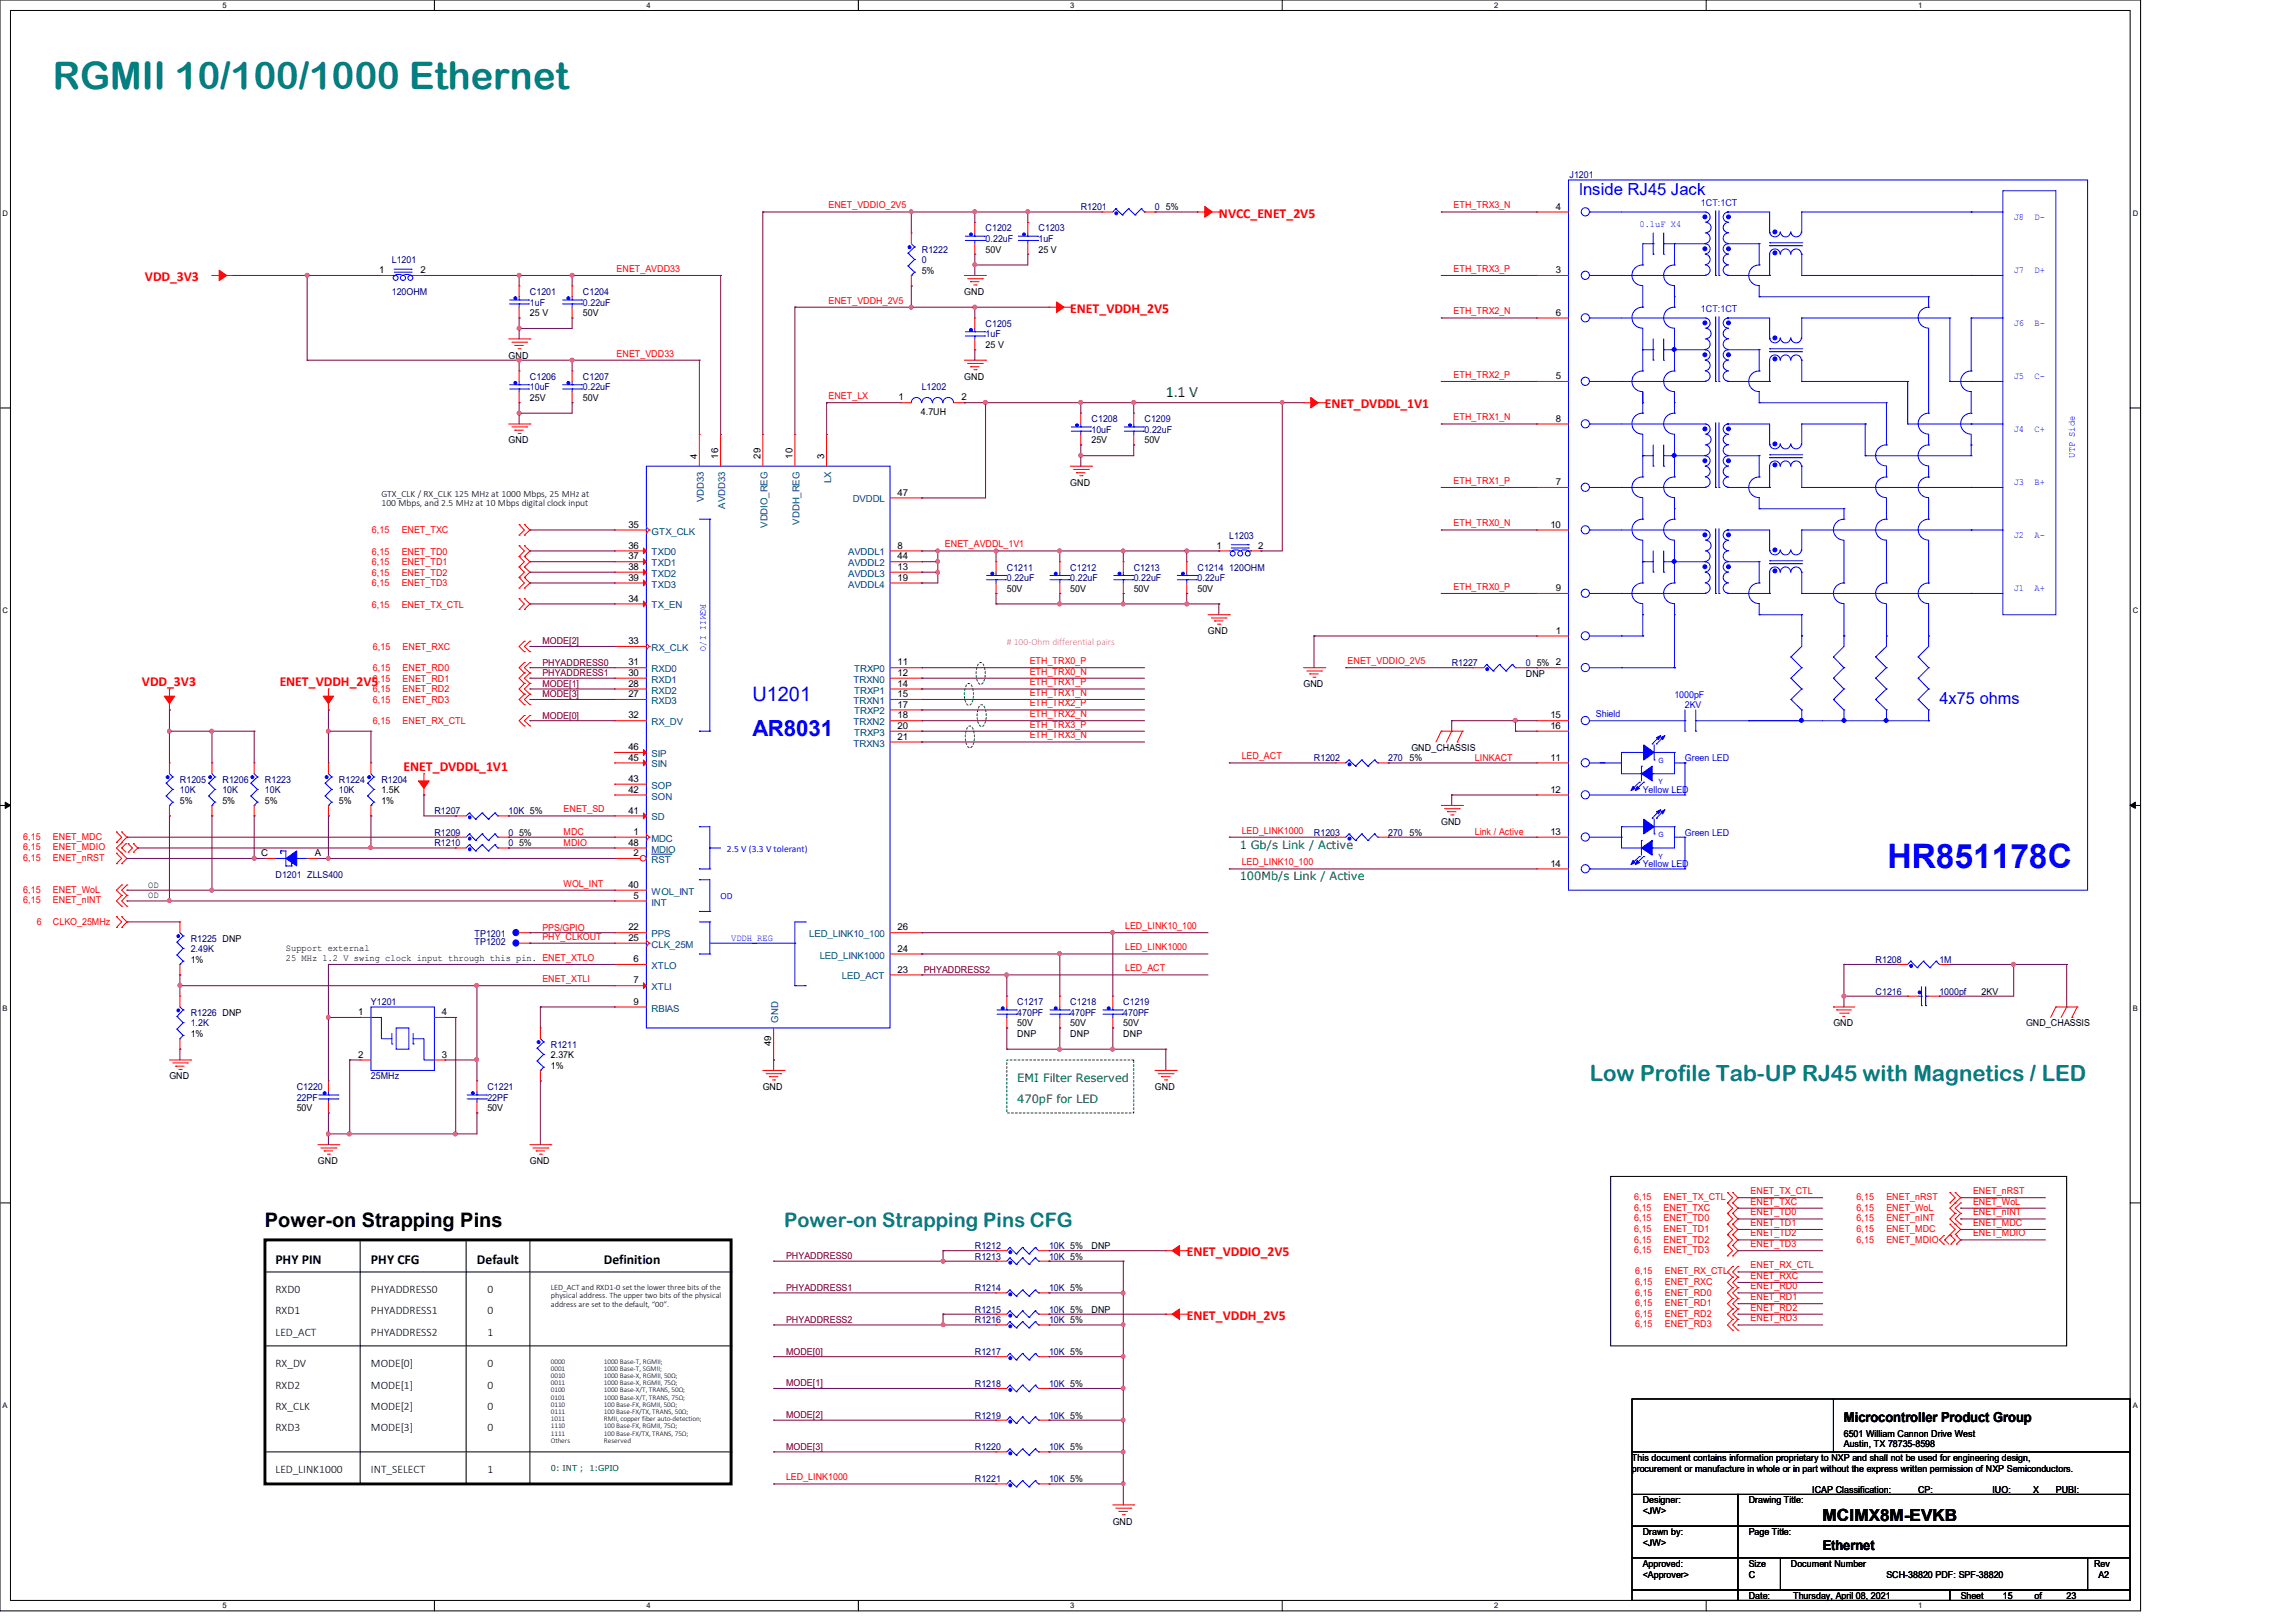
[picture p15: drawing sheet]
<svg xmlns="http://www.w3.org/2000/svg" width="297mm" height="210mm" viewBox="0 0 297 210" stroke-linecap="round" stroke-linejoin="round" font-family="sans-serif">
<defs><g id="words">
<text font-size="4.9" fill="#008080" x="6.9" y="11.5">RGMII 10/100/1000 Ethernet</text>
<text font-size="4.4" fill="#00f" x="244.3" y="112.4">HR851178C</text>
<text font-size="2.9" fill="#00f" x="97.4" y="95.2">AR8031</text>
<text font-size="2.9" fill="#008080" x="205.7" y="139.9">Low Profile Tab-UP RJ45 with Magnetics / LED</text>
<text font-size="2.6" fill="#00f" x="97.4" y="90.8">U1201</text>
<text font-size="2.6" x="34.3" y="158.7">Power-on Strapping Pins</text>
<text font-size="2.6" fill="#008080" x="101.5" y="158.8">Power-on Strapping Pins CFG</text>
<g font-size="2.2" fill="#00f">
<text x="204.3" y="25.3">Inside RJ45 Jack</text>
<text x="251" y="91.1">4x75 ohms</text>
</g>
<text font-size="2.2" x="235.9" y="196.8">MCIMX8M-EVKB</text>
<text font-size="2" fill="#008000" x="150.9" y="51.3">1.1 V</text>
<g font-size="1.8" fill="#f00">
<text x="157.7" y="28.2">NVCC_ENET_2V5</text>
<text x="18.8" y="36.4">VDD_3V3</text>
<text x="138.5" y="40.5">ENET_VDDH_2V5</text>
<text x="171.4" y="52.8">ENET_DVDDL_1V1</text>
<text x="18.4" y="88.8">VDD_3V3</text>
<text x="36.2" y="88.8">ENET_VDDH_2V5</text>
<text x="52.2" y="99.7">ENET_DVDDL_1V1</text>
<text x="153.6" y="162.6">ENET_VDDIO_2V5</text>
<text x="153.6" y="170.8">ENET_VDDH_2V5</text>
</g>
<g font-size="1.8">
<text x="35.6" y="163.5">PHY PIN</text>
<text x="48" y="163.5">PHY CFG</text>
<text x="61.7" y="163.5">Default</text>
<text x="78.2" y="163.5">Definition</text>
<text x="238.6" y="184.1">Microcontroller Product Group</text>
<text x="235.9" y="200.5">Ethernet</text>
</g>
<g font-size="1.5" fill="#008000">
<text x="160.4" y="109.8">1 Gb/s Link / Active</text>
<text x="160.4" y="113.9">100Mb/s Link / Active</text>
<text x="131.7" y="142.7">470pF for LED</text>
<text x="131.7" y="140">EMI Filter Reserved</text>
</g>
<g font-size="1.5">
<text x="35.6" y="167.3">RXD0</text>
<text x="48" y="167.3">PHYADDRESS0</text>
<text x="63.1" y="167.3">0</text>
<text x="35.6" y="170.1">RXD1</text>
<text x="35.6" y="172.8">LED_ACT</text>
<text x="48" y="170.1">PHYADDRESS1</text>
<text x="48" y="172.8">PHYADDRESS2</text>
<text x="63.1" y="170.1">0</text>
<text x="63.1" y="172.8">1</text>
<text x="35.6" y="177">RX_DV</text>
<text x="35.6" y="179.7">RXD2</text>
<text x="48" y="177">MODE[0]</text>
<text x="48" y="179.7">MODE[1]</text>
<text x="63.1" y="177">0</text>
<text x="63.1" y="179.7">0</text>
<text x="35.6" y="182.4">RX_CLK</text>
<text x="35.6" y="185.2">RXD3</text>
<text x="48" y="182.4">MODE[2]</text>
<text x="48" y="185.2">MODE[3]</text>
<text x="63.1" y="182.4">0</text>
<text x="63.1" y="185.2">0</text>
<text x="35.6" y="190.7">LED_LINK1000</text>
<text x="48" y="190.7">INT_SELECT</text>
<text x="63.1" y="190.7">1</text>
</g>
<g font-size="1.2" fill="#000080">
<text x="203.1" y="23.1">J1201</text>
<text x="127.5" y="29.9">C1202</text>
<text x="134.4" y="29.9">C1203</text>
<text x="139.9" y="27.2">R1201</text>
<text x="149.5" y="27.2">0</text>
<text x="50.7" y="34">L1201</text>
<text x="119.3" y="32.7">R1222</text>
<text x="119.3" y="34">0</text>
<text x="127.5" y="31.3">0.22uF</text>
<text x="134.4" y="31.3">1uF</text>
<text x="50.7" y="38.1">120OHM</text>
<text x="68.6" y="38.1">C1201</text>
<text x="68.6" y="39.5">1uF</text>
<text x="75.4" y="38.1">C1204</text>
<text x="75.4" y="39.5">0.22uF</text>
<text x="127.5" y="42.3">C1205</text>
<text x="127.5" y="43.6">1uF</text>
<text x="68.6" y="49.1">C1206</text>
<text x="68.6" y="50.5">10uF</text>
<text x="75.4" y="49.1">C1207</text>
<text x="75.4" y="50.5">0.22uF</text>
<text x="119.3" y="50.5">L1202</text>
<text x="141.3" y="54.6">C1208</text>
<text x="141.3" y="56">10uF</text>
<text x="148.1" y="54.6">C1209</text>
<text x="148.1" y="56">0.22uF</text>
<text x="159.1" y="69.7">L1203</text>
<text x="130.3" y="73.8">C1211</text>
<text x="130.3" y="75.2">0.22uF</text>
<text x="138.5" y="73.8">C1212</text>
<text x="138.5" y="75.2">0.22uF</text>
<text x="146.7" y="73.8">C1213</text>
<text x="146.7" y="75.2">0.22uF</text>
<text x="155" y="73.8">C1214</text>
<text x="155" y="75.2">0.22uF</text>
<text x="159.1" y="73.8">120OHM</text>
<text x="187.9" y="86.1">R1227</text>
<text x="197.5" y="86.1">0</text>
<text x="23.3" y="101.3">R1205</text>
<text x="28.8" y="101.3">R1206</text>
<text x="34.3" y="101.3">R1223</text>
<text x="43.9" y="101.3">R1224</text>
<text x="49.4" y="101.3">R1204</text>
<text x="170" y="98.5">R1202</text>
<text x="179.7" y="98.5">270</text>
<text x="23.3" y="102.6">10K</text>
<text x="28.8" y="102.6">10K</text>
<text x="34.3" y="102.6">10K</text>
<text x="43.9" y="102.6">10K</text>
<text x="56.2" y="105.4">R1207</text>
<text x="65.8" y="105.4">10K 5%</text>
<text x="35.6" y="113.6">D1201 ZLLS400</text>
<text x="56.2" y="109.5">R1210</text>
<text x="56.2" y="108.1">R1209</text>
<text x="65.8" y="109.5">0</text>
<text x="65.8" y="108.1">0</text>
<text x="170" y="108.1">R1203</text>
<text x="179.7" y="108.1">270</text>
<text x="24.7" y="121.8">R1225 DNP</text>
<text x="24.7" y="123.2">2.49K</text>
<text x="61.4" y="122.3">TP1202</text>
<text x="61.4" y="121.3">TP1201</text>
<text x="242.7" y="124.6">R1208</text>
<text x="251" y="124.6">1M</text>
<text x="24.7" y="131.4">R1226 DNP</text>
<text x="48" y="130">Y1201</text>
<text x="131.7" y="130">C1217</text>
<text x="131.7" y="131.4">470PF</text>
<text x="138.5" y="130">C1218</text>
<text x="138.5" y="131.4">470PF</text>
<text x="145.4" y="130">C1219</text>
<text x="145.4" y="131.4">470PF</text>
<text x="242.7" y="128.7">C1216</text>
<text x="251" y="128.7">1000pf</text>
<text x="24.7" y="132.8">1.2K</text>
<text x="71.3" y="135.5">R1211</text>
<text x="38.4" y="141">C1220</text>
<text x="38.4" y="142.4">22PF</text>
<text x="48" y="139.7">25MHz</text>
<text x="63.1" y="141">C1221</text>
<text x="63.1" y="142.4">22PF</text>
<text x="126.2" y="161.6">R1212</text>
<text x="135.8" y="161.6">10K 5%</text>
<text x="126.2" y="163">R1213</text>
<text x="126.2" y="167.1">R1214</text>
<text x="135.8" y="163">10K 5%</text>
<text x="135.8" y="167.1">10K 5%</text>
<text x="126.2" y="169.8">R1215</text>
<text x="126.2" y="171.2">R1216</text>
<text x="135.8" y="169.8">10K 5%</text>
<text x="135.8" y="171.2">10K 5%</text>
<text x="126.2" y="179.4">R1218</text>
<text x="126.2" y="175.3">R1217</text>
<text x="135.8" y="179.4">10K 5%</text>
<text x="135.8" y="175.3">10K 5%</text>
<text x="126.2" y="183.6">R1219</text>
<text x="135.8" y="183.6">10K 5%</text>
<text x="126.2" y="187.7">R1220</text>
<text x="126.2" y="191.8">R1221</text>
<text x="135.8" y="187.7">10K 5%</text>
<text x="135.8" y="191.8">10K 5%</text>
</g>
<g font-size="1.2" fill="#f00">
<text x="107.2" y="27">ENET_VDDIO_2V5</text>
<text x="188.1" y="27">ETH_TRX3_N</text>
<text x="79.8" y="35.2">ENET_AVDD33</text>
<text x="188.1" y="35.2">ETH_TRX3_P</text>
<text x="107.2" y="39.3">ENET_VDDH_2V5</text>
<text x="188.1" y="40.7">ETH_TRX2_N</text>
<text x="79.8" y="46.1">ENET_VDD33</text>
<text x="107.2" y="51.6">ENET_LX</text>
<text x="188.1" y="48.9">ETH_TRX2_P</text>
<text x="188.1" y="54.4">ETH_TRX1_N</text>
<text x="188.1" y="62.6">ETH_TRX1_P</text>
<text x="48.1" y="69">6,15</text>
<text x="48.1" y="71.8">6,15</text>
<text x="52" y="69">ENET_TXC</text>
<text x="52" y="71.8">ENET_TD0</text>
<text x="122.3" y="70.8">ENET_AVDDL_1V1</text>
<text x="188.1" y="68.1">ETH_TRX0_N</text>
<text x="48.1" y="73.2">6,15</text>
<text x="48.1" y="74.5">6,15</text>
<text x="48.1" y="75.9">6,15</text>
<text x="52" y="73.2">ENET_TD1</text>
<text x="52" y="74.5">ENET_TD2</text>
<text x="52" y="75.9">ENET_TD3</text>
<text x="188.1" y="76.3">ETH_TRX0_P</text>
<text x="48.1" y="78.6">6,15</text>
<text x="52" y="78.6">ENET_TX_CTL</text>
<text x="48.3" y="84.1">6,15</text>
<text x="48.3" y="86.9">6,15</text>
<text x="48.3" y="88.2">6,15</text>
<text x="48.3" y="89.6">6,15</text>
<text x="52.1" y="84.1">ENET_RXC</text>
<text x="52.1" y="86.9">ENET_RD0</text>
<text x="52.1" y="88.2">ENET_RD1</text>
<text x="52.1" y="89.6">ENET_RD2</text>
<text x="133.3" y="85.9">ETH_TRX0_P</text>
<text x="133.3" y="87.3">ETH_TRX0_N</text>
<text x="133.3" y="88.7">ETH_TRX1_P</text>
<text x="174.4" y="85.9">ENET_VDDIO_2V5</text>
<text x="48.3" y="93.7">6,15</text>
<text x="48.3" y="91">6,15</text>
<text x="52.1" y="93.7">ENET_RX_CTL</text>
<text x="52.1" y="91">ENET_RD3</text>
<text x="133.3" y="90">ETH_TRX1_N</text>
<text x="133.3" y="91.4">ETH_TRX2_P</text>
<text x="133.3" y="92.8">ETH_TRX2_N</text>
<text x="133.3" y="94.1">ETH_TRX3_P</text>
<text x="133.3" y="95.5">ETH_TRX3_N</text>
<text x="160.7" y="98.3">LED_ACT</text>
<text x="190.9" y="98.5">LINKACT</text>
<text x="72.9" y="105.1">ENET_SD</text>
<text x="160.7" y="107.9">LED_LINK1000</text>
<text x="3" y="111.4">6,15</text>
<text x="3" y="110">6,15</text>
<text x="3" y="108.7">6,15</text>
<text x="6.9" y="111.4">ENET_nRST</text>
<text x="6.9" y="110">ENET_MDIO</text>
<text x="6.9" y="108.7">ENET_MDC</text>
<text x="72.9" y="108.1">MDC</text>
<text x="72.9" y="109.5">MDIO</text>
<text x="160.7" y="112">LED_LINK10_100</text>
<text x="190.9" y="108.1">Link / Active</text>
<text x="3" y="116.9">6,15</text>
<text x="3" y="115.5">6,15</text>
<text x="4.8" y="119.6">6</text>
<text x="6.9" y="116.9">ENET_nINT</text>
<text x="6.9" y="115.5">ENET_WoL</text>
<text x="6.9" y="119.6">CLKO_25MHz</text>
<text x="72.9" y="114.7">WOL_INT</text>
<text x="70.2" y="121.6">PHY_CLKOUT</text>
<text x="70.2" y="120.4">PPS/GPIO</text>
<text x="145.6" y="120.2">LED_LINK10_100</text>
<text x="145.6" y="125.7">LED_ACT</text>
<text x="145.6" y="123">LED_LINK1000</text>
<text x="70.2" y="127.1">ENET_XTLI</text>
<text x="211.5" y="155.3">6,15</text>
<text x="215.3" y="155.3">ENET_TX_CTL</text>
<text x="226.6" y="154.5">ENET_TX_CTL</text>
<text x="226.6" y="155.9">ENET_TXC</text>
<text x="240.3" y="155.3">6,15</text>
<text x="244.1" y="155.3">ENET_nRST</text>
<text x="255.3" y="154.5">ENET_nRST</text>
<text x="255.3" y="155.9">ENET_WoL</text>
<text x="211.5" y="156.7">6,15</text>
<text x="211.5" y="158">6,15</text>
<text x="211.5" y="159.4">6,15</text>
<text x="211.5" y="160.8">6,15</text>
<text x="215.3" y="156.7">ENET_TXC</text>
<text x="215.3" y="158">ENET_TD0</text>
<text x="215.3" y="159.4">ENET_TD1</text>
<text x="215.3" y="160.8">ENET_TD2</text>
<text x="226.6" y="157.3">ENET_TD0</text>
<text x="226.6" y="158.6">ENET_TD1</text>
<text x="226.6" y="160">ENET_TD2</text>
<text x="226.6" y="161.4">ENET_TD3</text>
<text x="240.3" y="158">6,15</text>
<text x="240.3" y="160.8">6,15</text>
<text x="240.3" y="159.4">6,15</text>
<text x="240.3" y="156.7">6,15</text>
<text x="244.1" y="158">ENET_nINT</text>
<text x="244.1" y="160.8">ENET_MDIO</text>
<text x="244.1" y="159.4">ENET_MDC</text>
<text x="244.1" y="156.7">ENET_WoL</text>
<text x="255.3" y="157.3">ENET_nINT</text>
<text x="255.3" y="158.6">ENET_MDC</text>
<text x="255.3" y="160">ENET_MDIO</text>
<text x="211.5" y="162.1">6,15</text>
<text x="211.6" y="166.3">6,15</text>
<text x="211.6" y="164.9">6,15</text>
<text x="211.6" y="167.6">6,15</text>
<text x="215.3" y="162.1">ENET_TD3</text>
<text x="215.5" y="166.3">ENET_RXC</text>
<text x="215.5" y="164.9">ENET_RX_CTL</text>
<text x="215.5" y="167.6">ENET_RD0</text>
<text x="226.6" y="164.1">ENET_RX_CTL</text>
<text x="226.6" y="165.5">ENET_RXC</text>
<text x="226.6" y="166.8">ENET_RD0</text>
<text x="211.6" y="169">6,15</text>
<text x="211.6" y="170.4">6,15</text>
<text x="211.6" y="171.7">6,15</text>
<text x="215.5" y="169">ENET_RD1</text>
<text x="215.5" y="170.4">ENET_RD2</text>
<text x="215.5" y="171.7">ENET_RD3</text>
<text x="226.6" y="168.2">ENET_RD1</text>
<text x="226.6" y="169.6">ENET_RD2</text>
<text x="226.6" y="171">ENET_RD3</text>
<text x="101.7" y="191.6">LED_LINK1000</text>
</g>
<g font-size="1.2">
<text x="150.9" y="27.2">5%</text>
<text x="201.3" y="27.1">4</text>
<text x="49.1" y="35.3">1</text>
<text x="54.4" y="35.3">2</text>
<text x="119.3" y="35.4">5%</text>
<text x="127.5" y="32.7">50V</text>
<text x="134.4" y="32.7">25 V</text>
<text x="201.3" y="35.3">3</text>
<text x="68.6" y="40.9">25 V</text>
<text x="75.4" y="40.9">50V</text>
<text x="124.8" y="38.1">GND</text>
<text x="201.3" y="40.9">6</text>
<text x="65.8" y="46.4">GND</text>
<text x="127.5" y="45">25 V</text>
<text x="68.6" y="51.9">25V</text>
<text x="75.4" y="51.9">50V</text>
<text x="116.3" y="51.8">1</text>
<text x="119.2" y="53.7">4.7UH</text>
<text x="124.4" y="51.8">2</text>
<text x="124.8" y="49.1">GND</text>
<text x="201.3" y="49.1">5</text>
<text x="65.8" y="57.4">GND</text>
<text x="90.2" y="59.3" transform="rotate(-90 90.2 59.3)">4</text>
<text x="93" y="59.3" transform="rotate(-90 93 59.3)">16</text>
<text x="98.4" y="59.3" transform="rotate(-90 98.4 59.3)">29</text>
<text x="102.6" y="59.3" transform="rotate(-90 102.6 59.3)">10</text>
<text x="106.7" y="59.3" transform="rotate(-90 106.7 59.3)">3</text>
<text x="141.3" y="57.4">25V</text>
<text x="148.1" y="57.4">50V</text>
<text x="201.3" y="54.6">8</text>
<text x="49.4" y="64.3">GTX_CLK / RX_CLK 125 MHz at 1000 Mbps, 25 MHz at</text>
<text x="49.4" y="65.5">100 Mbps, and 2.5 MHz at 10 Mbps digital clock input</text>
<text x="116.2" y="64.1">47</text>
<text x="138.5" y="62.9">GND</text>
<text x="201.3" y="62.8">7</text>
<text x="81.3" y="68.3">35</text>
<text x="81.3" y="71">36</text>
<text x="116.2" y="71">8</text>
<text x="157.4" y="71">1</text>
<text x="162.8" y="71">2</text>
<text x="200.7" y="68.3">10</text>
<text x="81.3" y="77.9">34</text>
<text x="81.3" y="72.4">37</text>
<text x="81.3" y="73.7">38</text>
<text x="81.3" y="75.1">39</text>
<text x="116.2" y="73.7">13</text>
<text x="116.2" y="75.1">19</text>
<text x="116.2" y="72.4">44</text>
<text x="130.3" y="76.6">50V</text>
<text x="138.5" y="76.6">50V</text>
<text x="146.7" y="76.6">50V</text>
<text x="155" y="76.6">50V</text>
<text x="201.3" y="76.5">9</text>
<text x="81.3" y="83.4">33</text>
<text x="156.3" y="82">GND</text>
<text x="201.3" y="82">1</text>
<text x="81.3" y="88.9">28</text>
<text x="81.3" y="87.5">30</text>
<text x="81.3" y="86.1">31</text>
<text x="116.2" y="86.1">11</text>
<text x="116.2" y="87.5">12</text>
<text x="116.2" y="88.9">14</text>
<text x="168.7" y="88.9">GND</text>
<text x="197.5" y="87.5">DNP</text>
<text x="198.9" y="86.1">5% 2</text>
<text x="81.3" y="90.2">27</text>
<text x="81.3" y="93">32</text>
<text x="116.2" y="90.2">15</text>
<text x="116.2" y="91.6">17</text>
<text x="116.2" y="93">18</text>
<text x="116.2" y="94.3">20</text>
<text x="116.2" y="95.7">21</text>
<text x="200.7" y="94.3">16</text>
<text x="200.7" y="93">15</text>
<text x="81.3" y="101.2">43</text>
<text x="81.3" y="98.4">45</text>
<text x="81.3" y="97.1">46</text>
<text x="182.4" y="98.5">5%</text>
<text x="182.7" y="97.2">GND_CHASSIS</text>
<text x="200.7" y="98.4">11</text>
<text x="23.3" y="104">5%</text>
<text x="28.8" y="104">5%</text>
<text x="34.3" y="104">5%</text>
<text x="43.9" y="104">5%</text>
<text x="49.4" y="102.6">1.5K</text>
<text x="49.4" y="104">1%</text>
<text x="81.3" y="105.3">41</text>
<text x="81.3" y="102.6">42</text>
<text x="186.5" y="106.7">GND</text>
<text x="200.7" y="102.6">12</text>
<text x="33.8" y="110.8">C</text>
<text x="40.7" y="110.8">A</text>
<text x="67.2" y="109.5">5%</text>
<text x="67.2" y="108.1">5%</text>
<text x="81.3" y="109.4">48</text>
<text x="82" y="110.8">2</text>
<text x="82" y="108">1</text>
<text x="182.4" y="108.1">5%</text>
<text x="200.7" y="108">13</text>
<text x="200.7" y="112.1">14</text>
<text x="19.2" y="114.8">OD</text>
<text x="19.2" y="116.2">OD</text>
<text x="81.3" y="114.9">40</text>
<text x="82" y="116.3">5</text>
<text x="24.7" y="124.6">1%</text>
<text x="37" y="123.1">Support external</text>
<text x="37" y="124.3">25 MHz 1.2 V swing clock input through this pin. ENET_XTLO</text>
<text x="81.3" y="120.4">22</text>
<text x="81.3" y="121.7">25</text>
<text x="82" y="124.5">6</text>
<text x="116.2" y="125.9">23</text>
<text x="116.2" y="123.1">24</text>
<text x="116.2" y="120.4">26</text>
<text x="46.4" y="131.4">1</text>
<text x="57.2" y="131.4">4</text>
<text x="82" y="127.3">7</text>
<text x="82" y="130">9</text>
<text x="256.4" y="128.7">2KV</text>
<text x="24.7" y="134.2">1%</text>
<text x="46.4" y="136.9">2</text>
<text x="57.2" y="136.9">3</text>
<text x="71.3" y="136.9">2.37K</text>
<text x="99.8" y="135.3" transform="rotate(-90 99.8 135.3)">49</text>
<text x="131.7" y="134.2">DNP</text>
<text x="131.7" y="132.8">50V</text>
<text x="138.5" y="134.2">DNP</text>
<text x="138.5" y="132.8">50V</text>
<text x="145.4" y="134.2">DNP</text>
<text x="145.4" y="132.8">50V</text>
<text x="237.3" y="132.8">GND</text>
<text x="262.2" y="132.8">GND_CHASSIS</text>
<text x="21.9" y="139.7">GND</text>
<text x="38.4" y="143.8">50V</text>
<text x="63.1" y="143.8">50V</text>
<text x="71.3" y="138.3">1%</text>
<text x="98.7" y="141">GND</text>
<text x="149.5" y="141">GND</text>
<text x="41.1" y="150.6">GND</text>
<text x="68.6" y="150.6">GND</text>
<text x="141.3" y="161.6">DNP</text>
<text x="141.3" y="169.8">DNP</text>
<text x="211.2" y="189">This document contains information proprietary to NXP and shall not be used for engineering design,</text>
<text x="211.2" y="190.4">procurement or manufacture in whole or in part without the express written permission of NXP Semiconductors.</text>
<text x="238.6" y="186">6501 William Cannon Drive West</text>
<text x="238.6" y="187.3">Austin, TX 78735-8598</text>
<text x="144" y="197.3">GND</text>
<text x="212.6" y="194.5">Designer:</text>
<text x="212.6" y="195.9">&lt;JW&gt;</text>
<text x="226.3" y="194.5">Drawing Title:</text>
<text x="234.5" y="193.2">ICAP Classification:</text>
<text x="248.2" y="193.2">CP:</text>
<text x="251.7" y="193.2">___</text>
<text x="257.8" y="193.2">IUO:</text>
<text x="262.5" y="193.2">_X_</text>
<text x="266.1" y="193.2">PUBI:</text>
<text x="270.2" y="193.2">___</text>
<text x="212.6" y="198.6">Drawn by:</text>
<text x="212.6" y="202.7">Approved:</text>
<text x="212.6" y="200">&lt;JW&gt;</text>
<text x="226.3" y="202.7">Size</text>
<text x="226.3" y="198.6">Page Title:</text>
<text x="231.8" y="202.7">Document Number</text>
<text x="271" y="202.7">Rev</text>
<text x="212.6" y="204.1">&lt;Approver&gt;</text>
<text x="226.3" y="206.9">Date:</text>
<text x="226.3" y="204.1">C</text>
<text x="232.1" y="206.9">Thursday, April 08, 2021</text>
<text x="244.1" y="204.1">SCH-38820 PDF: SPF-38820</text>
<text x="253.7" y="206.9">Sheet</text>
<text x="259.2" y="206.9">15</text>
<text x="263.3" y="206.9">of</text>
<text x="267.5" y="206.9">23</text>
<text x="271.6" y="204.1">A2</text>
</g>
<g font-size="1.2" fill="#00f">
<text x="212.2" y="29.4">0.1uF X4</text>
<text x="220.1" y="26.6">1CT:1CT</text>
<text x="260.6" y="28.4">J8</text>
<text x="263.3" y="28.4">D-</text>
<text x="260.6" y="35.3">J7</text>
<text x="263.3" y="35.3">D+</text>
<text x="220.1" y="40.3">1CT:1CT</text>
<text x="260.6" y="42.2">J6</text>
<text x="263.3" y="42.2">B-</text>
<text x="260.6" y="49">J5</text>
<text x="263.3" y="49">C-</text>
<text x="260.6" y="55.9">J4</text>
<text x="263.3" y="55.9">C+</text>
<text x="268.5" y="59.2" transform="rotate(-90 268.5 59.2)">UTP Side</text>
<text x="260.6" y="62.7">J3</text>
<text x="263.3" y="62.7">B+</text>
<text x="260.6" y="69.6">J2</text>
<text x="263.3" y="69.6">A-</text>
<text x="260.6" y="76.5">J1</text>
<text x="263.3" y="76.5">A+</text>
<text x="90.7" y="78.1" transform="rotate(90 90.7 78.1)">RGMII I/O</text>
<text x="206.5" y="92.8">Shield</text>
<text x="216.7" y="90.3">1000pF</text>
<text x="218.1" y="91.7">2KV</text>
<text x="218.1" y="98.5">Green LED</text>
<text x="212.6" y="102.6">Yellow LED</text>
<text x="94.1" y="110.2">2.5 V (3.3 V tolerant)</text>
<text x="212.6" y="112.2">Yellow LED</text>
<text x="218.1" y="108.1">Green LED</text>
<text x="93.3" y="116.4">OD</text>
<text x="94.6" y="121.7">VDDH_REG</text>
</g>
<g font-size="1.2" fill="#004080">
<text x="91.1" y="65" transform="rotate(-90 91.1 65)">VDD33</text>
<text x="93.9" y="65.8" transform="rotate(-90 93.9 65.8)">AVDD33</text>
<text x="107.6" y="62.5" transform="rotate(-90 107.6 62.5)">LX</text>
<text x="110.4" y="65">DVDDL</text>
<text x="84.3" y="69.2">GTX_CLK</text>
<text x="84.3" y="71.9">TXD0</text>
<text x="99.3" y="68.3" transform="rotate(-90 99.3 68.3)">VDDIO_REG</text>
<text x="103.5" y="67.9" transform="rotate(-90 103.5 67.9)">VDDH_REG</text>
<text x="109.8" y="71.9">AVDDL1</text>
<text x="84.3" y="73.3">TXD1</text>
<text x="84.3" y="74.6">TXD2</text>
<text x="84.3" y="76">TXD3</text>
<text x="109.8" y="74.6">AVDDL3</text>
<text x="109.8" y="76">AVDDL4</text>
<text x="109.8" y="73.3">AVDDL2</text>
<text x="84.3" y="78.7">TX_EN</text>
<text x="84.3" y="89.7">RXD2</text>
<text x="84.3" y="88.3">RXD1</text>
<text x="84.3" y="87">RXD0</text>
<text x="84.3" y="84.2">RX_CLK</text>
<text x="110.4" y="88.3">TRXN0</text>
<text x="110.5" y="87">TRXP0</text>
<text x="110.5" y="89.7">TRXP1</text>
<text x="84.3" y="91.1">RXD3</text>
<text x="84.3" y="93.9">RX_DV</text>
<text x="110.4" y="91.1">TRXN1</text>
<text x="110.4" y="93.9">TRXN2</text>
<text x="110.5" y="92.5">TRXP2</text>
<text x="110.5" y="95.2">TRXP3</text>
<text x="84.3" y="99.3">SIN</text>
<text x="84.3" y="98">SIP</text>
<text x="110.4" y="96.6">TRXN3</text>
<text x="84.3" y="106.2">SD</text>
<text x="84.3" y="103.5">SON</text>
<text x="84.3" y="102.1">SOP</text>
<text x="84.3" y="111.7">RST</text>
<text x="84.3" y="108.9">MDC</text>
<text x="84.3" y="110.3">MDIO</text>
<text x="84.3" y="115.8">WOL_INT</text>
<text x="84.3" y="117.2">INT</text>
<text x="84.3" y="125.4">XTLO</text>
<text x="84.3" y="121.3">PPS</text>
<text x="84.3" y="122.6">CLK_25M</text>
<text x="104.7" y="121.3">LED_LINK10_100</text>
<text x="106.1" y="124">LED_LINK1000</text>
<text x="84.3" y="128.1">XTLI</text>
<text x="84.3" y="130.9">RBIAS</text>
<text x="109" y="126.7">LED_ACT</text>
<text x="100.7" y="132.3" transform="rotate(-90 100.7 132.3)">GND</text>
</g>
<g font-size="1.2" fill="#800000">
<text x="70.2" y="83.4">MODE[2]</text>
<text x="70.2" y="88.9">MODE[1]</text>
<text x="70.2" y="86.1">PHYADDRESS0</text>
<text x="70.2" y="87.5">PHYADDRESS1</text>
<text x="70.2" y="90.3">MODE[3]</text>
<text x="70.2" y="93">MODE[0]</text>
<text x="119.5" y="125.9">PHYADDRESS2</text>
<text x="101.7" y="162.9">PHYADDRESS0</text>
<text x="101.7" y="167">PHYADDRESS1</text>
<text x="101.7" y="171.2">PHYADDRESS2</text>
<text x="101.7" y="175.3">MODE[0]</text>
<text x="101.7" y="179.4">MODE[1]</text>
<text x="101.7" y="183.5">MODE[2]</text>
<text x="101.7" y="187.6">MODE[3]</text>
</g>
<text font-size="1.2" fill="#f0f" x="130.3" y="83.5"># 100-Ohm differential pairs</text>
<g font-size="1.1">
<text x="71.3" y="167">LED_ACT and RXD1-0 set the lower three bits of the</text>
<text x="71.3" y="168">physical address. The upper two bits of the physical</text>
<text x="71.3" y="169.1">address are set to the default, “00”.</text>
</g>
<g font-size="1.1" fill="#008000">
<text x="71.3" y="190.4">0: INT ;</text>
<text x="76.3" y="190.4">1:GPIO</text>
</g>
<g font-size="1">
<text x="28.8" y="1">5</text>
<text x="83.7" y="1">4</text>
<text x="138.5" y="1">3</text>
<text x="193.4" y="1">2</text>
<text x="248.2" y="1">1</text>
<text x=".3" y="27.9">D</text>
<text x="276" y="27.9">D</text>
<text x=".3" y="79.4">C</text>
<text x="276" y="79.4">C</text>
<text x=".3" y="130.8">B</text>
<text x="276" y="130.8">B</text>
<text x=".3" y="182.2">A</text>
<text x="276" y="182.2">A</text>
<text x="28.8" y="208.1">5</text>
<text x="83.7" y="208.1">4</text>
<text x="138.5" y="208.1">3</text>
<text x="193.4" y="208.1">2</text>
<text x="248.2" y="208.1">1</text>
</g>
<g font-size=".9" fill="#00f">
<text x="214.6" y="101.5">Y</text>
<text x="214.6" y="98.8">G</text>
<text x="214.6" y="111.1">Y</text>
<text x="214.6" y="108.4">G</text>
</g>
<g font-size=".9">
<text x="71.3" y="176.4">0000</text>
<text x="71.3" y="177.4">0001</text>
<text x="71.3" y="178.3">0010</text>
<text x="71.3" y="179.2">0011</text>
<text x="78.1" y="176.4">1000 Base-T, RGMII;</text>
<text x="78.1" y="177.4">1000 Base-T, SGMII;</text>
<text x="78.1" y="178.3">1000 Base-X, RGMII, 50Ω;</text>
<text x="78.1" y="179.2">1000 Base-X, RGMII, 75Ω;</text>
<text x="71.3" y="180.2">0100</text>
<text x="71.3" y="181.1">0101</text>
<text x="71.3" y="182">0110</text>
<text x="71.3" y="183">0111</text>
<text x="71.3" y="183.9">1011</text>
<text x="71.3" y="184.8">1110</text>
<text x="71.3" y="185.8">1111</text>
<text x="78.1" y="180.2">1000 Base-X/T, TRANS, 50Ω;</text>
<text x="78.1" y="181.1">1000 Base-X/T, TRANS, 75Ω;</text>
<text x="78.1" y="182">100 Base-FX, RGMII, 50Ω;</text>
<text x="78.1" y="183">100 Base-FX/TX, TRANS, 50Ω;</text>
<text x="78.1" y="183.9">RMII, copper fiber auto-detection;</text>
<text x="78.1" y="184.8">100 Base-FX, RGMII, 75Ω;</text>
<text x="78.1" y="185.8">100 Base-FX/TX, TRANS, 75Ω;</text>
<text x="71.3" y="186.7">Others</text>
<text x="78.1" y="186.7">Reserved</text>
</g>
</g></defs>
<path d="M0 0h277v208.4h-277zM1.4 1.4h274.3v205.7h-274.3z" fill="none" stroke="#000" stroke-width=".13"/>
<g fill="#fff">
<path d="M28.8 .1h.5v1.1h-.5z"/>
<path d="M28.8 207.2h.5v1.1h-.5z"/>
</g>
<path d="M56.2 0v1.4M56.2 207.1v1.3" fill="none" stroke="#000" stroke-width=".13"/>
<g fill="#fff">
<path d="M83.7 .1h.5v1.1h-.5z"/>
<path d="M83.7 207.2h.5v1.1h-.5z"/>
</g>
<path d="M111.1 0v1.4M111.1 207.1v1.3" fill="none" stroke="#000" stroke-width=".13"/>
<g fill="#fff">
<path d="M138.5 .1h.6v1.1h-.6z"/>
<path d="M138.5 207.2h.6v1.1h-.6z"/>
</g>
<path d="M165.9 0v1.4M165.9 207.1v1.3" fill="none" stroke="#000" stroke-width=".13"/>
<g fill="#fff">
<path d="M193.4 .1h.5v1.1h-.5z"/>
<path d="M193.4 207.2h.5v1.1h-.5z"/>
</g>
<path d="M220.8 0v1.4M220.8 207.1v1.3" fill="none" stroke="#000" stroke-width=".13"/>
<g fill="#fff">
<path d="M248.2 .1h.6v1.1h-.6z"/>
<path d="M248.2 207.2h.6v1.1h-.6z"/>
<path d="M.3 27.1h.8v1.1h-.8z"/>
<path d="M276 27.1h.7v1.1h-.7z"/>
<path d="M.3 78.5h.8v1.1h-.8z"/>
<path d="M276 78.5h.7v1.1h-.7z"/>
</g>
<path d="M0 52.8h1.4M275.7 52.8h1.3" fill="none" stroke="#000" stroke-width=".13"/>
<g fill="#fff">
<path d="M.3 129.9h.7v1.1h-.7z"/>
<path d="M276 129.9h.6v1.1h-.6z"/>
</g>
<path d="M0 104.2h1.4M275.7 104.2h1.3" fill="none" stroke="#000" stroke-width=".13"/>
<path d="M.7 103.8l.7 .4-.7 .4zM275.7 104.2l.7-.4v.8z" fill="#000" stroke="#000" stroke-width=".13"/>
<g fill="#fff">
<path d="M.3 181.4h.7v1.1h-.7z"/>
<path d="M276 181.4h.6v1.1h-.6z"/>
</g>
<g fill="none" stroke="#000" stroke-width=".13">
<path d="M0 155.7h1.4M208.4 152.2h59.1v22h-59.1zM275.7 155.7h1.3M34.3 164.6h60.3M34.3 174.2h60.3M46.6 160.4v31.6M60.3 160.4v31.6M68.6 160.4v31.6M94.6 164.6h.1M94.6 174.2h.1M34.3 187.9h60.3M46.6 192h.1"/>
<path d="M60.3 192h.1M68.6 192h.1M94.6 187.9h.1M211.2 193.4h13.7v4.1h-13.7zM211.2 197.5h13.7v4.1h-13.7zM211.2 187.9h64.5v5.5h-64.5zM211.2 181h64.5v6.9h-64.5zM224.9 193.4h50.8v4.1h-50.8zM224.9 197.5h50.8v4.1h-50.8zM237.3 187.9h.1M237.3 181v6.9M211.2 201.6h13.7v4.1h-13.7z"/>
<path d="M211.2 205.7h13.7v1.4h-13.7zM224.9 201.6h5.5v4.1h-5.5zM224.9 205.7h27.4v1.4h-27.4zM230.4 201.6h39.8v4.1h-39.8zM252.3 205.7h23.4v1.4h-23.4zM270.2 201.6h5.5v4.1h-5.5z"/>
</g>
<path d="M34.3 160.4h60.3v31.6h-60.3z" fill="none" stroke="#000" stroke-width=".38"/>
<path d="M125.2 88.5l.2-.1a.98 .98 0 0 1 .6 1 2.38 2.38 0 0 1-.4 1.8l-.2 .1a.98 .98 0 0 1-.6-1 2.38 2.38 0 0 1 .4-1.8zM125.3 94l.2-.1a.98 .98 0 0 1 .6 1 2.38 2.38 0 0 1-.4 1.8l-.2 .1a.98 .98 0 0 1-.5-1 2.38 2.38 0 0 1 .3-1.8zM126.7 85.8l.2-.1a.98 .98 0 0 1 .6 1 2.38 2.38 0 0 1-.4 1.8l-.2 .1a.98 .98 0 0 1-.5-1 2.38 2.38 0 0 1 .3-1.8zM126.9 91.3l.1-.1a.98 .98 0 0 1 .6 1 2.38 2.38 0 0 1-.4 1.8h-.2a.98 .98 0 0 1-.5-.9 2.38 2.38 0 0 1 .4-1.8zM130.3 137.2h16.4v6.8h-16.4z" fill="none" stroke="#008000" stroke-width=".13" stroke-dasharray=".3"/>
<g fill="none" stroke="#f00" stroke-width=".13">
<path d="M27.4 35.6h.1M27.4 35.6h1.5M29.2 35.6h.9M30.1 35.6h.1M49.4 35.6h.1M49.4 35.6h1.3M53.5 35.6h1.4M54.9 35.6h.1M124.8 35.6h2.8M125.2 36.1h1.9M125.6 36.4h.1M125.6 36.4h1.1"/>
<path d="M126 36.9h.3M126.3 36.9h.1M127.1 36.1h.1M127.6 35.6h.1M135.8 39.8h.1M135.8 39.8h.9M137 39.8h1.5M138.5 39.8h.1M155 27.4h.1M155 27.4h.9M156.2 27.4h1.5M157.7 27.4h.1"/>
<path d="M65.8 54.9h2.8M65.8 43.9h2.8M66.3 55.2h1.9M66.3 44.3h1.9M66.6 55.7h.1M66.6 44.7h.1M66.6 55.7h1.1M66.6 44.7h1.1M67.1 56.1h.2M67.1 45.1h.2M67.3 56.1h.1M67.3 45.1h.1"/>
<path d="M68.2 55.2h.1M68.2 44.3h.1M68.6 54.9h.1M68.6 43.9h.1M124.8 46.6h2.8M125.2 47h1.9M125.6 47.5h.1M125.6 47.5h1.1M126 47.8h.3M126.2 41.1h.1M126.2 45.3h.1M126.2 41.1v1.4"/>
<path d="M126.2 43.9v1.4M126.3 47.8h.1M127.1 47h.1M127.6 46.6h.1M146.7 53.5h.1M146.7 57.6h.1M146.7 53.5v1.4M146.7 56.2v1.4M168.7 52.1h.1M168.7 52.1h.9M169.9 52.1h1.5M171.4 52.1h.1"/>
<path d="M67.2 69.3h.1M67.2 67.9h.1M67.2 72h.1M67.2 70.6h.1M67.2 78.9h.1M67.2 77.5h.1M67.2 73.4h.1M67.2 74.7h.1M67.2 76.1h.1M67.2 67.9l.7 .7-.7 .7M67.2 70.6l.7 .7-.7 .7M67.2 77.5l.7 .6-.7 .8"/>
<path d="M67.2 72l.7 .7-.7 .7M67.2 73.4l.7 .6-.7 .7M67.2 74.7l.7 .7-.7 .7M67.9 67.9h.1M67.9 69.3h.1M67.9 70.6h.1M67.9 72h.1M67.9 77.5h.1M67.9 78.9h.1M67.9 73.4h.1M67.9 74.7h.1M67.9 76.1h.1"/>
<path d="M67.9 67.9l.7 .7-.7 .7M67.9 70.6l.7 .7-.7 .7M67.9 77.5l.7 .6-.7 .8M67.9 72l.7 .7-.7 .7M67.9 73.4l.7 .6-.7 .7M67.9 74.7l.7 .7-.7 .7M128.9 72.7h.1M128.9 76.8h.1M128.9 72.7v1.3M128.9 75.4v1.4M137.2 72.7h.1M137.2 76.8h.1"/>
<path d="M137.2 72.7v1.3M137.2 75.4v1.4M138.5 60.3h2.8M138.9 60.7h1.9M139.3 61.2h.1M139.3 61.2h1.1M139.7 61.6h.3M140 61.6h.1M140.8 60.7h.1M141.3 60.3h.1M156.3 79.5h2.8M156.8 80h1.9"/>
<path d="M157.7 71.3h.1M157.7 71.3h1.4M158.7 80h.1M159.1 79.5h.1M161.8 71.3h1.4M163.2 71.3h.1M21.9 91.9h.1M21.9 89.2h.1M21.9 89.2v1.4M21.9 90.9v1M42.5 91.9h.1M42.5 89.2h.1"/>
<path d="M42.5 89.2v1.4M42.5 90.9v1M67.9 83h.1M67.9 84.3h.1M67.9 92.6h.1M67.9 93.9h.1M67.9 85.7h.1M67.9 87.1h.1M67.9 88.4h.1M67.9 89.8h.1M67.9 91.2h.1M67.9 83l-.7 .7 .7 .6"/>
<path d="M67.9 92.6l-.7 .7 .7 .6M67.9 85.7l-.7 .7 .7 .7M67.9 87.1l-.7 .7 .7 .6M67.9 88.4l-.7 .8 .7 .6M67.9 89.8l-.7 .7 .7 .7M68.6 84.3h.1M68.6 83h.1M68.6 93.9h.1M68.6 92.6h.1M68.6 87.1h.1M68.6 85.7h.1M68.6 88.4h.1"/>
<path d="M68.6 89.8h.1M68.6 91.2h.1M68.6 83l-.7 .7 .7 .6M68.6 92.6l-.7 .7 .7 .6M68.6 85.7l-.7 .7 .7 .7M68.6 87.1l-.7 .7 .7 .6M68.6 88.4l-.7 .8 .7 .6M68.6 89.8l-.7 .7 .7 .7M157.2 80.3h.1M157.2 80.3h1.1M157.6 80.8h.3M157.9 80.8h.1"/>
<path d="M168.7 86.4h2.7M169.1 86.8h1.9M169.5 87.2h.1M169.5 87.2h1.1M169.9 87.6h.3M170.2 87.6h.1M171 86.8h.1M171.4 86.4h.1M186.5 94.6h.1M186.5 94.6l-.7 1.4M186.5 94.6h2.8M187.9 94.6h.1"/>
<path d="M187.9 94.6l-.7 1.4M188.6 96h.1M189.3 94.6h.1M189.3 94.6l-.7 1.4M190.6 86.4h.1M190.6 86.4h1.4M196.1 86.4h1.4M197.5 86.4h.1M15.1 111.8h.1M15.1 110.4h.1M15.1 109h.1M15.1 107.7h.1"/>
<path d="M15.1 118.6h.1M15.1 110.4l.6 .7-.6 .7M15.1 107.7l.6 .6-.6 .7M15.1 118.6l.6 .7-.6 .7M15.6 110.3h.1M15.6 109.2h.1M15.6 109.2l-.5 .5 .5 .6M15.7 110.4h.1M15.7 111.8h.1M15.7 109.7h.1M15.7 107.7h.1M15.7 109h.1"/>
<path d="M15.7 115.9h.1M15.7 117.3h.1M15.7 114.5h.1M15.7 118.6h.1M15.7 110.4l.7 .7-.7 .7M15.7 107.7l.7 .6-.7 .7M15.7 109.7l.6 .6M15.7 115.9l-.6 .7 .6 .7M15.7 114.5l-.6 .7 .6 .7M15.7 118.6l.7 .7-.7 .7M16.3 109.2h.1M16.3 109.2l-.6 .5"/>
<path d="M16.4 117.3h.1M16.4 115.9h.1M16.4 114.5h.1M16.4 115.9l-.7 .7 .7 .7M16.4 114.5l-.7 .7 .7 .7M16.6 109.2h.1M16.6 110.3h.1M16.6 109.2l.5 .5-.5 .6M17.3 109.2h.1M17.3 110.3h.1M17.3 109.2l.5 .5-.5 .6M23.3 119.3h.1"/>
<path d="M23.3 119.3v1.4M54.9 102.9h.1M54.9 100.1h.1M54.9 100.1v1.5M54.9 101.9v1M59 109.7h.1M59 108.3h.1M59 109.7h1.3M59 108.3h1.3M64.4 109.7h1.4M64.4 108.3h1.4M65.8 109.7h.1"/>
<path d="M65.8 108.3h.1M186.5 104.2h2.8M186.9 104.6h1.9M187.3 105h.1M187.3 105h1.1M187.7 105.5h.3M188 105.5h.1M188.8 104.6h.1M189.3 104.2h.1M15.1 120h.1M15.7 120h.1M21.9 137.2h2.8"/>
<path d="M22.4 137.5h1.9M22.7 138h.1M22.7 138h1.1M23.2 138.4h.3M23.3 126.2h.1M23.3 124.8v1.4M23.5 138.4h.1M24.3 137.5h.1M24.7 137.2h.1M98.7 138.5h2.8M99.1 138.9h1.9M99.6 139.3h.1"/>
<path d="M99.6 139.3h1.1M100 139.7h.2M100.2 139.7h.1M101 138.9h.1M101.5 138.5h.1M137.2 128.9h.1M137.2 133h.1M137.2 128.9v1.4M137.2 131.7v1.3M149.5 138.5h2.7M149.9 138.9h1.9M150.3 139.3h.1"/>
<path d="M150.3 139.3h1.1M150.7 139.7h.3M151 139.7h.1M151.8 138.9h.1M152.2 138.5h.1M237.3 130.3h.1M237.3 130.3h2.7M237.7 130.7h.1M237.7 130.7h1.9M238.1 131.1h1.1M238.5 131.5h.1M238.5 131.5h.3"/>
<path d="M239.2 131.1h.1M266.1 130.3h.1M266.1 130.3h2.7M266.1 130.3l-.7 1.4M267.5 130.3h.1M267.5 130.3l-.8 1.4M268.1 131.7h.1M268.8 130.3h.1M268.8 130.3l-.7 1.4M41.1 148.1h2.8M41.5 148.5h2M42 148.9h.1"/>
<path d="M42 148.9h1.1M42.4 149.4h.2M42.6 149.4h.1M43.5 148.5h.1M43.9 148.1h.1M68.6 148.1h2.7M69 148.5h1.9M69.4 148.9h.1M69.4 148.9h1.1M69.8 149.4h.3M70.1 149.4h.1M70.9 148.5h.1"/>
<path d="M71.3 148.1h.1M223.6 157h.1M223.6 155.7h.1M223.6 158.4h.1M223.6 154.3h.1M223.6 159.8h.1M223.6 155.7l.6 .6-.6 .7M223.6 157l.6 .7-.6 .7M223.6 154.3l.6 .7-.6 .7M223.6 158.4l.6 .7-.6 .7M223.6 159.8l.6 .6-.6 .8M224.2 155.7h.1"/>
<path d="M224.2 157h.1M224.2 158.4h.1M224.2 154.3h.1M224.2 159.8h.1M224.2 155.7l.7 .6-.7 .7M224.2 157l.7 .7-.7 .7M224.2 154.3l.7 .7-.7 .7M224.2 158.4l.7 .7-.7 .7M224.2 159.8l.7 .6-.7 .8M251.5 159.9h.1M251.5 159.9l-.5 .5 .5 .6M252.2 159.9h.1"/>
<path d="M252.2 159.9l-.5 .5M252.3 155.7h.1M252.3 154.3h.1M252.3 159.8h.1M252.3 158.4h.1M252.3 154.3l.7 .7-.7 .7M252.3 158.4l.7 .7-.7 .7M252.5 159.9h.1M252.5 159.9l.5 .5-.5 .6M253 154.3h.1M253 155.7h.1M253 157h.1"/>
<path d="M253 158.4h.1M253 159.8h.1M253 154.3l.7 .7-.7 .7M253 157l-.7 .7 .7 .7M253 158.4l.7 .7-.7 .7M253 155.7l-.7 .6 .7 .7M253.2 159.9h.1M253.2 159.9l.5 .5-.5 .6M253.7 158.4h.1M253.7 157h.1M253.7 155.7h.1M253.7 157l-.7 .7 .7 .7"/>
<path d="M253.7 155.7l-.7 .6 .7 .7M128.9 179.7h.1M128.9 161.8h.1M128.9 170.1h.1M128.9 161.8h1.4M128.9 170.1h1.4M128.9 179.7h1.4M134.4 161.8h1.4M134.4 170.1h1.4M134.4 179.7h1.4M135.8 179.7h.1M135.8 161.8h.1"/>
<path d="M135.8 170.1h.1M150.9 161.8h.1M150.9 170.1h.1M150.9 161.8h.9M150.9 170.1h.9M152.1 161.8h1.5M152.1 170.1h1.5M153.6 161.8h.1M153.6 170.1h.1M223.6 161.2h.1M223.6 162.5h.1M223.6 161.2l.6 .6-.6 .7"/>
<path d="M224.2 165.3h.1M224.2 166.6h.1M224.2 163.9h.1M224.2 168h.1M224.2 161.2h.1M224.2 162.5h.1M224.2 169.4h.1M224.2 170.7h.1M224.2 172.1h.1M224.2 165.3l-.6 .6 .6 .7M224.2 163.9l-.6 .7 .6 .7M224.2 166.6l-.6 .7 .6 .7"/>
<path d="M224.2 161.2l.7 .6-.7 .7M224.2 168l-.6 .7 .6 .7M224.2 169.4l-.6 .7 .6 .6M224.2 170.7l-.6 .7 .6 .7M224.9 166.6h.1M224.9 165.3h.1M224.9 163.9h.1M224.9 168h.1M224.9 169.4h.1M224.9 170.7h.1M224.9 172.1h.1M224.9 165.3l-.7 .6 .7 .7"/>
<path d="M224.9 163.9l-.7 .7 .7 .7M224.9 166.6l-.7 .7 .7 .7M224.9 168l-.7 .7 .7 .7M224.9 169.4l-.7 .7 .7 .6M224.9 170.7l-.7 .7 .7 .7M251.5 161h.1M251.7 160.4h.1M251.7 160.4l.5 .6M252.5 161h.1M253.2 161h.1M128.9 183.8h.1M128.9 187.9h.1"/>
<path d="M128.9 192h.1M128.9 183.8h1.4M128.9 187.9h1.4M128.9 192h1.4M134.4 183.8h1.4M134.4 187.9h1.4M134.4 192h1.4M135.8 183.8h.1M135.8 187.9h.1M135.8 192h.1M144 194.7h2.7M144.4 195.2h1.9"/>
<path d="M144.8 195.6h.1M144.8 195.6h1.1M145.2 196h.3M145.5 196h.1M146.3 195.2h.1M146.7 194.7h.1"/>
</g>
<g fill="#f00" stroke="#f00" stroke-width=".13">
<path d="M28.4 35l.9 .6-.9 .7z" fill-rule="evenodd"/>
<path d="M169.6 51.4l1 .7-1 .7z" fill-rule="evenodd"/>
<path d="M136.7 39.1l1 .7-1 .6z" fill-rule="evenodd"/>
<path d="M155.9 26.7l1 .7-1 .7z" fill-rule="evenodd"/>
<path d="M54.1 101h1.4l-.6 1z" fill-rule="evenodd"/>
<path d="M151.7 161.8l1-.6v1.3z" fill-rule="evenodd"/>
<path d="M151.7 170.1l1-.7v1.3z" fill-rule="evenodd"/>
<path d="M21.3 90.1h1.3l-.7 1z" fill-rule="evenodd"/>
<path d="M41.8 90.1h1.4l-.7 1z" fill-rule="evenodd"/>
</g>
<g fill="none" stroke="#00f" stroke-width=".13">
<path d="M50.7 35.6h.4M51 35.2h2.2M51 34.8h2.2M51.1 35.6l.5-.1 .5 .1M51.1 35.6h.1M52.2 35.6l.5-.1 .5 .1M53 35.6h.5M53.2 35.2h.1M53.2 34.8h.1M53.5 35.6h.1M124.9 43.5h2.5M124.9 42.9h2.5"/>
<path d="M126.2 43.5h.1M126.2 42.9h.1M126.2 42.5v.4M126.2 43.5v.4M127.4 43.5h.1M127.4 42.9h.1M145.5 55.8h2.5M145.5 55.2h2.5M146.7 55.8h.1M146.7 55.2h.1M146.7 54.9v.3M146.7 55.8v.4"/>
<path d="M148 55.8h.1M148 55.2h.1M83.7 60.3h31.5v72.7h-31.5zM90.5 67.2h1.4M91.9 67.2h.1M91.9 67.2v27.4M127.7 75h2.4M127.7 74.5h2.4M128.9 75h.1M128.9 74.5h.1M128.9 74v.5M128.9 75v.4"/>
<path d="M130.1 75h.1M130.1 74.5h.1M135.9 75h2.5M135.9 74.5h2.5M137.2 75h.1M137.2 74.5h.1M137.2 74v.5M137.2 75v.4M138.4 75h.1M138.4 74.5h.1M159.1 71.3h.4M159.3 70.9h2.2"/>
<path d="M159.3 70.5h2.2M159.5 71.2h.5l.5 .1M159.5 71.3h.1M160.6 71.2h.5l.5 .1M161.4 71.3h.4M161.5 70.9h.1M161.5 70.5h.1M161.8 71.3h.1M90.5 94.6h.1M90.5 94.6h1.4M91.9 94.6h.1M192.4 86h.1"/>
<path d="M192.4 86l-.4 .4M192.4 86l.9 .8M193.3 86.8h.1M194.1 86h.1M194.1 86l-.8 .8M194.1 86l.8 .8M194.9 86.8h.1M195.7 86h.1M195.7 86l-.8 .8M195.7 86l.4 .4M196.1 86.4h.1M60.7 109.3h.1"/>
<path d="M60.7 107.9h.1M60.7 109.3l-.4 .4M60.7 109.3l.9 .8M60.7 107.9l-.4 .4M60.7 107.9l.9 .9M61.6 110.1h.1M61.6 108.8h.1M62.4 109.3h.1M62.4 107.9h.1M62.4 109.3l-.8 .8M62.4 109.3l.8 .8M62.4 107.9l-.8 .9"/>
<path d="M62.4 107.9l.8 .9M63.2 110.1h.1M63.2 108.8h.1M64.1 109.3h.1M64.1 107.9h.1M64.1 109.3l-.9 .8M64.1 109.3l.3 .4M64.1 107.9l-.9 .9M64.1 107.9l.3 .4M64.4 109.7h.1M64.4 108.3h.1M90.5 107h.1"/>
<path d="M90.5 112.4h.1M90.5 117.9h.1M90.5 113.8h.1M90.5 107h1.4v5.4M90.5 113.8h1.4v4.1M90.5 119.3h1.4M90.5 112.4h1.4M90.5 117.9h1.4M91.9 112.4h.1M91.9 119.3h.1M91.9 109.7h.1M91.9 117.9h.1"/>
<path d="M91.9 119.3v4.1M91.9 109.7h1.4M104.2 119.3h.1M104.2 119.3h-1.3v8.3M22.9 121.9h.1M22.9 123.6h.1M22.9 121.9l.8 .8M22.9 123.6l.8 .8M23.3 124.8h.1M23.3 120.7l.4 .4M23.7 121.1h.1M23.7 122.7h.1"/>
<path d="M23.7 124.4h.1M23.7 121.1l-.8 .8M23.7 122.7l-.8 .9M23.7 124.4l-.4 .4M90.5 123.4h.1M90.5 123.4h1.4M91.9 123.4h.1M91.9 122h11M102.9 127.6h.1M102.9 122h.1M102.9 127.6h1.3M104.2 127.6h.1"/>
<path d="M135.9 131.2h2.5M135.9 130.7h2.5M137.2 131.2h.1M137.2 130.7h.1M137.2 130.3v.4M137.2 131.2v.5M138.4 131.2h.1M138.4 130.7h.1M130.7 179.2h.1M130.7 161.4h.1M130.7 169.6h.1M130.7 179.2l-.4 .5"/>
<path d="M130.7 179.2l.8 .9M130.7 161.4l-.4 .4M130.7 161.4l.8 .9M130.7 169.6l-.4 .5M130.7 169.6l.8 .9M131.5 162.3h.1M131.5 170.5h.1M132.3 179.2h.1M132.3 161.4h.1M132.3 169.6h.1M132.3 179.2l-.8 .9M132.3 179.2l.9 .9"/>
<path d="M132.3 161.4l-.8 .9M132.3 161.4l.9 .9M132.3 169.6l-.8 .9M132.3 169.6l.9 .9M133.2 162.3h.1M133.2 170.5h.1M134 179.2h.1M134 161.4h.1M134 169.6h.1M134 179.2l-.8 .9M134 179.2l.4 .5M134 161.4l-.8 .9"/>
<path d="M134 161.4l.4 .4M134 169.6l-.8 .9M134 169.6l.4 .5M134.4 179.7h.1M134.4 161.8h.1M134.4 170.1h.1M130.7 183.3h.1M130.7 187.5h.1M130.7 191.6h.1M130.7 183.3l-.4 .5M130.7 183.3l.8 .9M130.7 187.5l-.4 .4"/>
<path d="M130.7 187.5l.8 .8M130.7 191.6l-.4 .4M130.7 191.6l.8 .8M131.5 180.1h.1M131.5 184.2h.1M131.5 188.3h.1M131.5 192.4h.1M132.3 183.3h.1M132.3 187.5h.1M132.3 191.6h.1M132.3 183.3l-.8 .9M132.3 183.3l.9 .9"/>
<path d="M132.3 187.5l-.8 .8M132.3 187.5l.9 .8M132.3 191.6l-.8 .8M132.3 191.6l.9 .8M133.2 180.1h.1M133.2 184.2h.1M133.2 188.3h.1M133.2 192.4h.1M134 183.3h.1M134 187.5h.1M134 191.6h.1M134 183.3l-.8 .9"/>
<path d="M134 183.3l.4 .5M134 187.5l-.8 .8M134 187.5l.4 .4M134 191.6l-.8 .8M134 191.6l.4 .4M134.4 183.8h.1M134.4 187.9h.1M134.4 192h.1"/>
<circle cx="51.2" cy="36" r=".32"/>
<circle cx="52.2" cy="36" r=".33"/>
<circle cx="53.1" cy="36" r=".32"/>
<circle cx="159.5" cy="71.6" r=".32"/>
<circle cx="160.5" cy="71.6" r=".32"/>
<circle cx="161.5" cy="71.6" r=".32"/>
</g>
<g fill="#00f" stroke="#00f" stroke-width=".13">
<circle cx="60.8" cy="109.9" r=".18"/>
<circle cx="130.7" cy="179.9" r=".19"/>
<circle cx="23.1" cy="121.1" r=".18"/>
<circle cx="60.8" cy="108.5" r=".18"/>
<circle cx="130.7" cy="184" r=".19"/>
<circle cx="136.6" cy="130.5" r=".19"/>
<circle cx="130.7" cy="162" r=".19"/>
<circle cx="130.7" cy="188.1" r=".19"/>
<circle cx="128.4" cy="74.2" r=".19"/>
<circle cx="146.2" cy="55" r=".19"/>
<circle cx="130.7" cy="170.2" r=".19"/>
<circle cx="125.7" cy="42.7" r=".19"/>
<circle cx="130.7" cy="192.2" r=".19"/>
<circle cx="192.5" cy="86.6" r=".19"/>
<circle cx="136.6" cy="74.2" r=".19"/>
</g>
<circle cx="83.2" cy="111.1" r=".37" fill="#fff" stroke="#f00" stroke-width=".13"/>
<g fill="none" stroke="#f00" stroke-width=".13">
<path d="M67.2 37h.1M67.2 37v1.4M67.2 39.8v1.3M74 37h.1M74 37v1.4M74 39.8v1.3M117.9 30.1h.1M117.9 37h.1M117.9 30.1v1.4M117.9 35.6v1.4M126.2 28.8h.1M126.2 32.9h.1"/>
<path d="M126.2 28.8v1.3M126.2 31.5v1.4M133 28.8h.1M133 32.9h.1M133 28.8v1.3M133 31.5v1.4M142.6 27.4h.1M142.6 27.4h1.4M148.1 27.4h1.4M149.5 27.4h.1M198.9 35.6h.1M198.9 27.4h.1"/>
<path d="M198.9 27.4h4.1M198.9 35.6h4.1M67.2 41.1h.1M67.2 48h.1M67.2 52.1h.1M67.2 48v1.4M67.2 50.7v1.4M74 41.1h.1M74 48h.1M74 52.1h.1M74 48v1.4M74 50.7v1.4"/>
<path d="M90.5 56.2h.1M90.5 56.2v4.1M93.3 56.2h.1M93.3 56.2v4.1M98.7 56.2h.1M98.7 56.2v4.1M102.9 56.2h.1M102.9 56.2v4.1M107 56.2h.1M107 56.2v4.1M116.6 52.1h.1M116.6 52.1h1.3"/>
<path d="M123.4 52.1h1.4M124.8 52.1h.1M139.9 53.5h.1M139.9 57.6h.1M139.9 53.5v1.4M139.9 56.2v1.4M198.9 49.4h.1M198.9 41.1h.1M198.9 54.9h.1M198.9 49.4h4.1M198.9 41.1h4.1M198.9 54.9h4.1"/>
<path d="M79.5 78.1h.1M79.5 68.6h.1M79.5 71.3h.1M79.5 72.7h.1M79.5 74h.1M79.5 75.4h.1M79.5 71.3h4.2M79.5 74h4.2M79.5 75.4h4.2M79.5 78.1h4.2M79.5 68.6h4.2M79.5 72.7h4.2"/>
<path d="M83.7 69h.1M83.7 68.2l.3 .4M84 68.6h.1M84 68.6l-.3 .4M115.2 71.3h4.1M115.2 74h4.1M115.2 75.4h4.1M115.2 72.7h4.1M115.2 64.4h4.1M119.3 71.3h.1M119.3 74h.1M119.3 75.4h.1"/>
<path d="M119.3 72.7h.1M119.3 64.4h.1M145.4 72.7h.1M145.4 76.8h.1M145.4 72.7v1.3M145.4 75.4v1.4M153.6 72.7h.1M153.6 76.8h.1M153.6 72.7v1.3M153.6 75.4v1.4M198.9 63.1h.1M198.9 76.8h.1"/>
<path d="M198.9 68.6h.1M198.9 68.6h4.1M198.9 63.1h4.1M198.9 76.8h4.1M21.9 98.7h.1M21.9 98.7v1.4M27.4 98.7h.1M27.4 98.7v1.4M32.9 98.7h.1M32.9 98.7v1.4M42.5 98.7h.1M42.5 98.7v1.4"/>
<path d="M48 98.7h.1M48 98.7v1.4M79.5 90.5h.1M79.5 89.2h.1M79.5 87.8h.1M79.5 86.4h.1M79.5 93.3h.1M79.5 83.7h.1M79.5 98.7h.1M79.5 97.4h.1M79.5 86.4h4.2M79.5 87.8h4.2"/>
<path d="M79.5 89.2h4.2M79.5 90.5h4.2M79.5 93.3h4.2M79.5 83.7h4.2M79.5 98.7h4.2M79.5 97.4h4.2M83.7 84h.1M83.7 83.3l.3 .4M84 83.7h.1M84 83.7l-.3 .3M115.2 86.4h4.1M115.2 87.8h4.1"/>
<path d="M115.2 89.2h4.1M115.2 90.5h4.1M115.2 91.9h4.1M115.2 93.3h4.1M115.2 94.6h4.1M115.2 96h4.1M119.3 86.4h.1M119.3 87.8h.1M119.3 89.2h.1M119.3 90.5h.1M119.3 91.9h.1M119.3 93.3h.1"/>
<path d="M119.3 94.6h.1M119.3 96h.1M172.8 98.7h.1M172.8 98.7h1.4M178.3 98.7h1.4M179.7 98.7h.1M198.9 94.6h.1M198.9 93.3h.1M198.9 82.3h.1M198.9 86.4h.1M198.9 98.7h.1M198.9 86.4h4.1"/>
<path d="M198.9 93.3h4.1M198.9 94.6h4.1M198.9 98.7h4.1M198.9 82.3h4.1M21.9 105.6h.1M21.9 104.2v1.4M27.4 105.6h.1M27.4 104.2v1.4M32.9 105.6h.1M32.9 104.2v1.4M34.3 111.1h.1M34.3 111.1h1.3"/>
<path d="M39.8 111.1h1.3M41.1 111.1h.1M42.5 105.6h.1M42.5 104.2v1.4M48 105.6h.1M48 104.2v1.4M59 105.6h.1M59 105.6h1.3M64.4 105.6h1.4M65.8 105.6h.1M79.5 111.1h.1M79.5 115.2h.1"/>
<path d="M79.5 105.6h.1M79.5 102.9h.1M79.5 108.3h.1M79.5 116.6h.1M79.5 101.5h.1M79.5 109.7h.1M79.5 111.1h3.3M79.5 115.2h4.2M79.5 105.6h4.2M79.5 102.9h4.2M79.5 108.3h4.2M79.5 116.6h4.2"/>
<path d="M79.5 101.5h4.2M79.5 109.7h4.2M83.7 108.7h.1M83.7 107.9l.3 .4M84 108.3h.1M84 108.3l-.3 .4M172.8 108.3h.1M172.8 108.3h1.4M178.3 108.3h1.4M179.7 108.3h.1M198.9 102.9h.1M198.9 108.3h.1"/>
<path d="M198.9 112.4h.1M198.9 102.9h4.1M198.9 108.3h4.1M198.9 112.4h4.1M23.3 128.9h.1M23.3 135.8h.1M23.3 128.9v1.4M23.3 134.4v1.4M42.5 139.9h.1M42.5 139.9v1.4M46.6 131.7h.1M46.6 137.2h.1"/>
<path d="M46.6 131.7h1.4M46.6 137.2h1.4M56.2 131.7h1.4M56.2 137.2h1.4M57.6 131.7h.1M57.6 137.2h.1M61.7 139.9h.1M61.7 139.9v1.4M67.2 120.7h1.4M67.2 122h1.4M68.6 122h.1M68.6 120.7h.1"/>
<path d="M69.9 133h.1M69.9 139.9h.1M69.9 133v1.4M69.9 138.5v1.4M79.5 124.8h.1M79.5 127.6h.1M79.5 130.3h.1M79.5 120.7h.1M79.5 122h.1M79.5 124.8h4.2M79.5 127.6h4.2M79.5 130.3h4.2"/>
<path d="M79.5 120.7h4.2M79.5 122h4.2M83.7 122.4h.1M83.7 121.7l.3 .3M84 122h.1M84 122l-.3 .4M100.1 137.2h.1M100.1 133v4.2M115.2 120.7h4.1M115.2 126.2h4.1M115.2 123.4h4.1M119.3 126.2h.1"/>
<path d="M119.3 123.4h.1M119.3 120.7h.1M130.3 128.9h.1M130.3 133h.1M130.3 128.9v1.4M130.3 131.7v1.3M144 128.9h.1M144 133h.1M144 128.9v1.4M144 131.7v1.3M245.5 124.8h.1M245.5 124.8h1.4"/>
<path d="M246.9 128.9h.1M246.9 128.9h1.3M249.6 128.9h1.4M251 128.9h.1M251 124.8h1.3M252.3 124.8h.1M42.5 144h.1M42.5 142.6v1.4M61.7 144h.1M61.7 142.6v1.4M128.9 171.4h.1M128.9 175.6h.1"/>
<path d="M128.9 163.2h.1M128.9 167.3h.1M128.9 171.4h1.4M128.9 175.6h1.4M128.9 163.2h1.4M128.9 167.3h1.4M134.4 171.4h1.4M134.4 175.6h1.4M134.4 163.2h1.4M134.4 167.3h1.4M135.8 171.4h.1M135.8 175.6h.1"/>
<path d="M135.8 163.2h.1M135.8 167.3h.1"/>
</g>
<path d="M84.3 110.5h2.5M86.8 110.5h.1" fill="none" stroke="#004080" stroke-width=".13"/>
<g fill="#f00" stroke="#f00" stroke-width=".13">
<path d="M83.3 127.2l.4 .4-.4 .3z"/>
<path d="M83.3 77.8l.4 .3-.4 .4z"/>
<path d="M83.3 70.9l.4 .4-.4 .4z"/>
<path d="M83.3 72.3l.4 .4-.4 .4z"/>
<path d="M83.3 73.7l.4 .3-.4 .4z"/>
<path d="M83.3 75.1l.4 .3-.4 .4z"/>
<path d="M83.3 105.2l.4 .4-.4 .4z"/>
<path d="M83.3 98.3l.4 .4-.4 .4z"/>
<path d="M83.3 97l.4 .4-.4 .3z"/>
</g>
<g fill="none" stroke="#00f" stroke-width=".13">
<path d="M66 39.3h2.4M66 38.8h2.4M67.2 39.3h.1M67.2 38.8h.1M67.2 38.4v.4M67.2 39.3v.5M68.4 39.3h.1M68.4 38.8h.1M72.8 39.3h2.5M72.8 38.8h2.5M74 39.3h.1M74 38.8h.1"/>
<path d="M74 38.4v.4M74 39.3v.5M75.3 39.3h.1M75.3 38.8h.1M117.5 32.8h.1M117.5 34.4h.1M117.5 32.8l.9 .8M117.5 34.4l.9 .8M117.9 35.6h.1M117.9 31.5l.5 .5M118.4 32h.1M118.4 33.6h.1"/>
<path d="M118.4 35.2h.1M118.4 32l-.9 .8M118.4 33.6l-.9 .8M118.4 35.2l-.5 .4M124.9 31.1h2.5M124.9 30.6h2.5M126.2 31.1h.1M126.2 30.6h.1M126.2 30.1v.5M126.2 31.1v.4M127.4 31.1h.1M127.4 30.6h.1"/>
<path d="M131.8 31.1h2.5M131.8 30.6h2.5M133 31.1h.1M133 30.6h.1M133 30.1v.5M133 31.1v.4M134.3 31.1h.1M134.3 30.6h.1M144.4 27h.1M144.4 27l-.4 .4M144.4 27l.8 .8M145.2 27.8h.1"/>
<path d="M146 27h.1M146 27l-.8 .8M146 27l.9 .8M146.9 27.8h.1M147.7 27h.1M147.7 27l-.8 .8M147.7 27l.4 .4M148.1 27.4h.1M203 23.3h67.2v91.9h-67.2zM205.7 27.4h15.1M205.7 27.4h.1M205.7 35.6h4.1"/>
<path d="M209.8 35.6h11M209.8 35.6h.1M212.6 39.8h.1M212.6 34.3h.1M212.6 37v2.8M212.6 39.8a1.36 1.36 0 0 0-1.4 1.3 1.36 1.36 0 0 0 1.4 1.4M212.6 34.3a1.33 1.33 0 0 0-1.4 1.3 1.33 1.33 0 0 0 1.4 1.4M214 32.9h.1M214 31.5h.1M214 31.5h-1.4v2.8M214 30.1v2.8M215.3 32.9h.1"/>
<path d="M215.3 31.5h.1M215.3 31.5h5.5M215.3 30.1v2.8M216.7 34.3a1.33 1.33 0 0 0-1.4 1.3 1.33 1.33 0 0 0 1.4 1.4M216.7 39.8a1.36 1.36 0 0 0-1.4 1.3 1.36 1.36 0 0 0 1.4 1.4M216.7 31.5h.1M216.7 34.3h.1M216.7 38.4h.1M216.7 39.8h.1M216.7 31.5v2.8M216.7 37v2.8M220.7 30.1a.68 .68 0 0 1 .6 .7 .68 .68 0 0 1-.6 .7"/>
<path d="M220.7 27.4a.66 .66 0 0 1 .6 .7 .66 .66 0 0 1-.6 .6M220.7 31.5a.66 .66 0 0 1 .6 .7 .66 .66 0 0 1-.6 .7M220.7 32.9a.68 .68 0 0 1 .6 .7 .68 .68 0 0 1-.6 .6M220.7 34.3a.66 .66 0 0 1 .6 .6 .66 .66 0 0 1-.6 .7M220.8 28.8a.66 .66 0 0 1 .6 .6 .66 .66 0 0 1-.6 .7M222 35.6h.1M222 27.3v8.3M222.5 35.6h.1M222.5 27.3v8.3M223.6 35.6h.1M223.6 27.4h.1M223.6 35.6h5.4"/>
<path d="M223.6 27.4h5.4v2.7M223.6 31.5h4.1M223.7 27.4a.66 .66 0 0 0-.7 .7 .66 .66 0 0 0 .7 .6M223.7 34.3a.66 .66 0 0 0-.7 .6 .66 .66 0 0 0 .7 .7M223.7 31.5a.66 .66 0 0 0-.7 .7 .66 .66 0 0 0 .7 .7M223.7 32.9a.68 .68 0 0 0-.7 .7 .68 .68 0 0 0 .7 .6M223.7 28.8a.66 .66 0 0 0-.7 .6 .66 .66 0 0 0 .7 .7M223.7 30.1a.68 .68 0 0 0-.7 .7 .68 .68 0 0 0 .7 .7M227.7 34.3h.1M227.7 31.5h.1M227.7 38.4h.1M227.7 31.5v2.8"/>
<path d="M227.7 37v1.4M227.7 38.4h21.9M227.7 34.3a1.33 1.33 0 0 0-1.4 1.3 1.33 1.33 0 0 0 1.4 1.4M229 35.6h.1M229 30.1h.1M229 31.8h.1M229 30a.68 .68 0 0 0 .7 .6 .68 .68 0 0 0 .7-.6M229 31.4h.1M229 31.8h4.3M229 31.4h4.3M230.4 32.9a.68 .68 0 0 0-.7-.7 .68 .68 0 0 0-.7 .7v2.7M230.4 30a.66 .66 0 0 0 .7 .6 .66 .66 0 0 0 .6-.6"/>
<path d="M230.4 32.9a.66 .66 0 0 1 .7-.7 .66 .66 0 0 1 .6 .7M231.8 32.9a.68 .68 0 0 1 .7-.7 .68 .68 0 0 1 .6 .7M231.8 30a.68 .68 0 0 0 .7 .6 .68 .68 0 0 0 .6-.6M233.2 27.4h.1M233.2 32.9h.1M233.2 32.9v2.7h26M233.2 27.4h26M233.2 27.4v2.7M249.6 39.8h.1M249.6 38.4h.1M249.6 38.4v1.4M249.6 39.8a1.35 1.35 0 0 0-1.4 1.3 1.35 1.35 0 0 0 1.4 1.4"/>
<path d="M255.1 35.6h.1M255.1 27.4h.1M259.2 24.7h6.9v54.8h-6.9zM66 50.3h2.4M66 49.8h2.4M67.2 50.3h.1M67.2 49.8h.1M67.2 49.4v.4M67.2 50.3v.4M68.4 50.3h.1M68.4 49.8h.1M72.8 50.3h2.5"/>
<path d="M72.8 49.8h2.5M74 50.3h.1M74 49.8h.1M74 49.4v.4M74 50.3v.4M75.3 50.3h.1M75.3 49.8h.1M117.9 52.1a.66 .66 0 0 1 .7-.7 .66 .66 0 0 1 .7 .7M119.3 52.1a.68 .68 0 0 1 .7-.7 .68 .68 0 0 1 .6 .7M120.7 52.1a.66 .66 0 0 1 .6-.7 .66 .66 0 0 1 .7 .7M122 52.1a.68 .68 0 0 1 .7-.7 .68 .68 0 0 1 .7 .7M138.6 55.8h2.5"/>
<path d="M138.6 55.2h2.5M139.9 55.8h.1M139.9 55.2h.1M139.9 54.9v.3M139.9 55.8v.4M141.1 55.8h.1M141.1 55.2h.1M205.7 41.1h.1M205.7 54.9h.1M205.7 41.1h15.1M205.7 54.9h15.1M205.7 49.4h4.1"/>
<path d="M209.8 49.4h11M209.8 49.4h.1M212.6 59h.1M212.6 53.5h.1M212.6 45.3h.1M212.6 48h.1M212.6 52.1h.1M212.6 59h1.4M212.6 45.3h1.4M212.6 42.5v5.5M212.6 50.7v2.8M212.6 56.2v5.5"/>
<path d="M212.6 53.5a1.36 1.36 0 0 0-1.4 1.3 1.36 1.36 0 0 0 1.4 1.4M212.6 48a1.33 1.33 0 0 0-1.4 1.3 1.33 1.33 0 0 0 1.4 1.4M214 46.6h.1M214 45.3h.1M214 43.9v2.7M214 57.6v2.7M215.3 46.6h.1M215.3 45.3h.1M215.3 59h5.5M215.3 45.3h5.5M215.3 43.9v2.7M215.3 57.6v2.7"/>
<path d="M216.7 48a1.33 1.33 0 0 0-1.4 1.3 1.33 1.33 0 0 0 1.4 1.4M216.7 53.5a1.36 1.36 0 0 0-1.4 1.3 1.36 1.36 0 0 0 1.4 1.4M216.7 45.3h.1M216.7 59h.1M216.7 48h.1M216.7 52.1h.1M216.7 53.5h.1M216.7 42.5v5.5M216.7 50.7v2.8M216.7 56.2v5.5M220.7 54.9a.66 .66 0 0 1 .6 .6 .66 .66 0 0 1-.6 .7M220.7 41.1a.66 .66 0 0 1 .6 .7 .66 .66 0 0 1-.6 .7"/>
<path d="M220.7 46.6a.68 .68 0 0 1 .6 .7 .68 .68 0 0 1-.6 .7M220.7 43.9a.68 .68 0 0 1 .6 .6 .68 .68 0 0 1-.6 .7M220.7 48a.66 .66 0 0 1 .6 .7 .66 .66 0 0 1-.6 .6M220.7 45.3a.66 .66 0 0 1 .6 .6 .66 .66 0 0 1-.6 .7M220.7 57.6a.68 .68 0 0 1 .6 .7 .68 .68 0 0 1-.6 .6M220.7 59a.66 .66 0 0 1 .6 .6 .66 .66 0 0 1-.6 .7M220.8 42.5a.66 .66 0 0 1 .6 .7 .66 .66 0 0 1-.6 .6M220.8 56.2a.66 .66 0 0 1 .6 .7 .66 .66 0 0 1-.6 .6M222 49.4h.1M222 41v8.4M222 54.7v8.4M222.5 49.4h.1"/>
<path d="M222.5 41v8.4M222.5 54.7v8.4M223.6 49.4h.1M223.6 54.9h.1M223.6 41.1h.1M223.6 41.1h5.4v2.8M223.6 49.4h5.4M223.6 54.9h5.4v2.7M223.6 59h4.1M223.6 45.3h4.1M223.7 43.9a.68 .68 0 0 0-.7 .6 .68 .68 0 0 0 .7 .7M223.7 48a.66 .66 0 0 0-.7 .7 .66 .66 0 0 0 .7 .6"/>
<path d="M223.7 41.1a.66 .66 0 0 0-.7 .7 .66 .66 0 0 0 .7 .7M223.7 57.6a.68 .68 0 0 0-.7 .7 .68 .68 0 0 0 .7 .6M223.7 59a.66 .66 0 0 0-.7 .6 .66 .66 0 0 0 .7 .7M223.7 46.6a.68 .68 0 0 0-.7 .7 .68 .68 0 0 0 .7 .7M223.7 45.3a.66 .66 0 0 0-.7 .6 .66 .66 0 0 0 .7 .7M223.7 56.2a.66 .66 0 0 0-.7 .7 .66 .66 0 0 0 .7 .6M223.7 42.5a.66 .66 0 0 0-.7 .7 .66 .66 0 0 0 .7 .6M223.7 54.9a.66 .66 0 0 0-.7 .6 .66 .66 0 0 0 .7 .7M227.7 59h.1M227.7 45.3h.1M227.7 52.1h.1M227.7 48h.1"/>
<path d="M227.7 45.3v2.7M227.7 50.7v1.4M227.7 59v2.7M227.7 52.1h16.4M227.7 48a1.33 1.33 0 0 0-1.4 1.3 1.33 1.33 0 0 0 1.4 1.4M229 43.9h.1M229 57.6h.1M229 43.7a.68 .68 0 0 0 .7 .7 .68 .68 0 0 0 .7-.7M229 45.1h.1M229 45.5h.1M229 49.4h.1M229 57.4a.68 .68 0 0 0 .7 .7 .68 .68 0 0 0 .7-.7"/>
<path d="M229 59.2h.1M229 58.8h.1M229 45.1h4.3M229 45.5h4.3M229 59.2h4.3M229 58.8h4.3M230.4 46.6a.68 .68 0 0 0-.7-.7 .68 .68 0 0 0-.7 .7v2.8M230.4 43.7a.66 .66 0 0 0 .7 .7 .66 .66 0 0 0 .6-.7M230.4 57.4a.66 .66 0 0 0 .7 .7 .66 .66 0 0 0 .6-.7M230.4 46.6a.66 .66 0 0 1 .7-.7 .66 .66 0 0 1 .6 .7M231.8 46.6a.68 .68 0 0 1 .7-.7 .68 .68 0 0 1 .6 .7M231.8 57.4a.68 .68 0 0 0 .7 .7 .68 .68 0 0 0 .6-.7"/>
<path d="M231.8 43.7a.68 .68 0 0 0 .7 .7 .68 .68 0 0 0 .6-.7M233.2 41.1h.1M233.2 46.6h.1M233.2 54.9h.1M233.2 41.1h19.1M233.2 46.6v2.8h13.7M233.2 54.9h8.2M233.2 41.1v2.8M233.2 54.9v2.7M241.4 59h.1M241.4 54.9h.1M241.4 59h13.7"/>
<path d="M241.4 54.9v4.1M244.1 57.6h.1M244.1 52.1h.1M244.1 52.1v5.5M244.1 57.6a1.36 1.36 0 0 0-1.4 1.3 1.36 1.36 0 0 0 1.4 1.4M246.9 54.9h.1M246.9 49.4h.1M246.9 54.9h12.3M246.9 49.4v5.5M249.6 53.5h.1M249.6 57.6h.1M249.6 42.5v11"/>
<path d="M249.6 56.2v1.4M249.6 53.5a1.35 1.35 0 0 0-1.4 1.3 1.35 1.35 0 0 0 1.4 1.4M249.6 57.6a1.35 1.35 0 0 0-1.4 1.3 1.35 1.35 0 0 0 1.4 1.4M252.3 49.4h.1M252.3 41.1h.1M252.3 49.4h6.9M252.3 41.1v8.3M255.1 41.1h.1M255.1 49.4h.1M255.1 54.9h.1M255.1 48h.1M255.1 53.5h.1"/>
<path d="M255.1 57.6h.1M255.1 59h.1M255.1 41.1h4.1M255.1 41.1v6.9M255.1 50.7v2.8M255.1 56.2v2.8M255.1 48a1.33 1.33 0 0 0-1.4 1.3 1.33 1.33 0 0 0 1.4 1.4M255.1 53.5a1.35 1.35 0 0 0-1.4 1.3 1.35 1.35 0 0 0 1.4 1.4M144.1 75h2.5M144.1 74.5h2.5M145.4 75h.1M145.4 74.5h.1"/>
<path d="M145.4 74v.5M145.4 75v.4M146.6 75h.1M146.6 74.5h.1M152.4 75h2.5M152.4 74.5h2.5M153.6 75h.1M153.6 74.5h.1M153.6 74v.5M153.6 75v.4M154.9 75h.1M154.9 74.5h.1"/>
<path d="M205.7 68.6h15.1M205.7 68.6h.1M205.7 76.8h4.1M205.7 63.1h4.1M209.8 76.8h11M209.8 76.8h.1M209.8 63.1h11M209.8 63.1h.1M212.6 67.2h.1M212.6 72.7h.1M212.6 75.4h.1M212.6 61.7h.1"/>
<path d="M212.6 79.5h.1M212.6 72.7h1.4M212.6 64.4v2.8M212.6 69.9v5.5M212.6 78.1v4.2M212.6 67.2a1.36 1.36 0 0 0-1.4 1.3 1.36 1.36 0 0 0 1.4 1.4M212.6 61.7a1.33 1.33 0 0 0-1.4 1.4 1.33 1.33 0 0 0 1.4 1.3M212.6 75.4a1.33 1.33 0 0 0-1.4 1.4 1.33 1.33 0 0 0 1.4 1.3M214 60.3h.1M214 74h.1M214 71.3v2.7M215.3 60.3h.1"/>
<path d="M215.3 74h.1M215.3 72.7h.1M215.3 72.7h5.5M215.3 71.3v2.7M216.7 75.4a1.33 1.33 0 0 0-1.4 1.4 1.33 1.33 0 0 0 1.4 1.3M216.7 61.7a1.33 1.33 0 0 0-1.4 1.4 1.33 1.33 0 0 0 1.4 1.3M216.7 67.2a1.36 1.36 0 0 0-1.4 1.3 1.36 1.36 0 0 0 1.4 1.4M216.7 79.5h.1M216.7 75.4h.1M216.7 65.8h.1M216.7 61.7h.1M216.7 72.7h.1"/>
<path d="M216.7 67.2h.1M216.7 64.4v2.8M216.7 69.9v5.5M216.7 78.1v8.3M220.7 74a.68 .68 0 0 1 .6 .7 .68 .68 0 0 1-.6 .7M220.7 61.7a.66 .66 0 0 1 .6 .7 .66 .66 0 0 1-.6 .6M220.7 72.7a.66 .66 0 0 1 .6 .6 .66 .66 0 0 1-.6 .7M220.7 71.3a.68 .68 0 0 1 .6 .7 .68 .68 0 0 1-.6 .6M220.7 75.4a.66 .66 0 0 1 .6 .7 .66 .66 0 0 1-.6 .7M220.7 60.3a.68 .68 0 0 1 .6 .7 .68 .68 0 0 1-.6 .7M220.7 68.6a.66 .66 0 0 1 .6 .6 .66 .66 0 0 1-.6 .7M220.8 69.9a.66 .66 0 0 1 .6 .7 .66 .66 0 0 1-.6 .6"/>
<path d="M222 63.1h.1M222 76.8h.1M222 68.4v8.4M222.5 76.8h.1M222.5 63.1h.1M222.5 68.4v8.4M223.6 68.6h.1M223.6 63.1h.1M223.6 76.8h.1M223.6 68.6h5.4v2.7M223.6 76.8h5.4M223.6 63.1h5.4"/>
<path d="M223.6 72.7h4.1M223.7 60.3a.68 .68 0 0 0-.7 .7 .68 .68 0 0 0 .7 .7M223.7 69.9a.66 .66 0 0 0-.7 .7 .66 .66 0 0 0 .7 .6M223.7 71.3a.68 .68 0 0 0-.7 .7 .68 .68 0 0 0 .7 .6M223.7 61.7a.66 .66 0 0 0-.7 .7 .66 .66 0 0 0 .7 .6M223.7 68.6a.66 .66 0 0 0-.7 .6 .66 .66 0 0 0 .7 .7M223.7 75.4a.66 .66 0 0 0-.7 .7 .66 .66 0 0 0 .7 .7M223.7 72.7a.66 .66 0 0 0-.7 .6 .66 .66 0 0 0 .7 .7M223.7 74a.68 .68 0 0 0-.7 .7 .68 .68 0 0 0 .7 .7M227.7 65.8h.1M227.7 72.7h.1M227.7 61.7h.1"/>
<path d="M227.7 75.4h.1M227.7 79.5h.1M227.7 64.4v1.4M227.7 72.7v2.7M227.7 78.1v1.4M227.7 65.8h10.9M227.7 79.5h5.5M227.7 75.4a1.33 1.33 0 0 0-1.4 1.4 1.33 1.33 0 0 0 1.4 1.3M227.7 61.7a1.33 1.33 0 0 0-1.4 1.4 1.33 1.33 0 0 0 1.4 1.3M229 72.9h.1M229 76.8h.1M229 63.1h.1"/>
<path d="M229 72.6h.1M229 71.3h.1M229 71.2a.68 .68 0 0 0 .7 .6 .68 .68 0 0 0 .7-.6M229 72.9h4.3M229 72.6h4.3M230.4 74a.68 .68 0 0 0-.7-.6 .68 .68 0 0 0-.7 .6v2.8M230.4 60.3a.68 .68 0 0 0-.7-.7 .68 .68 0 0 0-.7 .7v2.8M230.4 71.2a.66 .66 0 0 0 .7 .6 .66 .66 0 0 0 .6-.6M230.4 60.3a.66 .66 0 0 1 .7-.7 .66 .66 0 0 1 .6 .7M230.4 74a.66 .66 0 0 1 .7-.6 .66 .66 0 0 1 .6 .6M231.8 60.3a.68 .68 0 0 1 .7-.7 .68 .68 0 0 1 .6 .7M231.8 74a.68 .68 0 0 1 .7-.6 .68 .68 0 0 1 .6 .6"/>
<path d="M231.8 71.2a.68 .68 0 0 0 .7 .6 .68 .68 0 0 0 .6-.6M233.2 60.3h.1M233.2 68.6h.1M233.2 74h.1M233.2 79.5h.1M233.2 68.6h26M233.2 74v2.8h26M233.2 60.3v2.8h26M233.2 68.6v2.7M233.2 79.5v4.2l-1.4 1.3M238.6 75.4h.1M238.6 67.2h.1"/>
<path d="M238.6 65.8h.1M238.6 65.8v1.4M238.6 69.9v5.5M238.6 78.1v5.6l-1.3 1.3M238.6 67.2a1.35 1.35 0 0 0-1.3 1.3 1.35 1.35 0 0 0 1.3 1.4M238.6 75.4a1.33 1.33 0 0 0-1.3 1.4 1.33 1.33 0 0 0 1.3 1.3M244.1 61.7h.1M244.1 75.4h.1M244.1 67.2h.1M244.1 60.3v1.4M244.1 64.4v2.8M244.1 69.9v5.5"/>
<path d="M244.1 78.1v5.6l-1.4 1.3M244.1 61.7a1.33 1.33 0 0 0-1.4 1.4 1.33 1.33 0 0 0 1.4 1.3M244.1 67.2a1.36 1.36 0 0 0-1.4 1.3 1.36 1.36 0 0 0 1.4 1.4M244.1 75.4a1.33 1.33 0 0 0-1.4 1.4 1.33 1.33 0 0 0 1.4 1.3M249.6 61.7h.1M249.6 67.2h.1M249.6 75.4h.1M249.6 60.3v1.4M249.6 64.4v2.8M249.6 69.9v5.5M249.6 78.1v5.6l-1.4 1.3M249.6 61.7a1.33 1.33 0 0 0-1.4 1.4 1.33 1.33 0 0 0 1.4 1.3"/>
<path d="M249.6 67.2a1.35 1.35 0 0 0-1.4 1.3 1.35 1.35 0 0 0 1.4 1.4M249.6 75.4a1.33 1.33 0 0 0-1.4 1.4 1.33 1.33 0 0 0 1.4 1.3M255.1 68.6h.1M255.1 76.8h.1M255.1 63.1h.1M174.6 98.3h.1M174.6 98.3l-.4 .4M174.6 98.3l.8 .8M175.4 99.1h.1M176.2 98.3h.1M176.2 98.3l-.8 .8M176.2 98.3l.8 .8"/>
<path d="M177 99.1h.1M177.9 98.3h.1M177.9 98.3l-.9 .8M177.9 98.3l.4 .4M178.3 98.7h.1M205.7 93.3h12.4M205.7 82.3h6.9M205.7 86.4h11M205.7 98.7h4.1M207.1 98.7h.1M207.6 98.7h.1M209.8 82.3h.1"/>
<path d="M209.8 86.4h.1M209.8 97.4h.1M209.8 97.4v2.7h2.8M209.8 97.4h2.9M212.4 99.1h.1M212.4 99.1v1.9M212.6 82.3h.1M212.7 97.4h.1M213.8 97.4h.1M213.8 96.3h.1M213.8 97.4h2.9M214.1 98.3h.1"/>
<path d="M214.1 96.4v1.9M214.4 96.3h.1M214.6 95.5l-.8 .8M215.2 95.5l-.8 .8M216.7 86.4h.1M216.7 97.4h.1M216.7 97.4v2.7h-2.9M216.7 98.7h1.4M218.1 94.6h.1M218.1 93.3h.1M218.1 98.7h.1M218.1 91.9v2.7"/>
<path d="M218.1 98.7v4.2M219.5 94.6h.1M219.5 93.3h30.1M219.5 91.9v2.7M226.3 93.3h.1M231.8 90.5h.1M231.8 87.8h.1M231.8 85h.1M231.8 85l1.4 1.4M231.8 90.5l1.4 1.4M231.8 87.8l1.4 1.4M233.2 91.9h.1"/>
<path d="M233.2 82.3h.1M233.2 93.3h.1M233.2 89.2h.1M233.2 86.4h.1M233.2 91.9v1.4M233.2 89.2l-1.4 1.3M233.2 86.4l-1.4 1.4M237.3 87.8h.1M237.3 85h.1M237.3 90.5h.1M237.3 90.5l1.3 1.4M237.3 85l1.3 1.4"/>
<path d="M237.3 87.8l1.3 1.4M238.6 93.3h.1M238.6 82.3h.1M238.6 91.9h.1M238.6 86.4h.1M238.6 89.2h.1M238.6 91.9v1.4M238.6 86.4l-1.3 1.4M238.6 89.2l-1.3 1.3M242.7 90.5h.1M242.7 87.8h.1M242.7 85h.1"/>
<path d="M242.7 85l1.4 1.4M242.7 90.5l1.4 1.4M242.7 87.8l1.4 1.4M244.1 91.9h.1M244.1 82.3h.1M244.1 93.3h.1M244.1 89.2h.1M244.1 86.4h.1M244.1 91.9v1.4M244.1 89.2l-1.4 1.3M244.1 86.4l-1.4 1.4M248.2 85h.1"/>
<path d="M248.2 90.5h.1M248.2 87.8h.1M248.2 87.8l1.4 1.4M248.2 85l1.4 1.4M248.2 90.5l1.4 1.4M249.6 89.2h.1M249.6 93.3h.1M249.6 82.3h.1M249.6 86.4h.1M249.6 91.9h.1M249.6 91.9v1.4M249.6 89.2l-1.4 1.3"/>
<path d="M249.6 86.4l-1.4 1.4M21.5 101.3h.1M21.5 103h.1M21.5 101.3l.9 .9M21.5 103l.9 .8M21.9 104.2h.1M21.9 100.1l.5 .4M22.4 100.5h.1M22.4 102.2h.1M22.4 103.8h.1M22.4 100.5l-.9 .8M22.4 102.2l-.9 .8"/>
<path d="M22.4 103.8l-.5 .4M27 101.3h.1M27 103h.1M27 101.3l.8 .9M27 103l.8 .8M27.4 104.2h.1M27.4 100.1l.4 .4M27.8 100.5h.1M27.8 102.2h.1M27.8 103.8h.1M27.8 100.5l-.8 .8M27.8 102.2l-.8 .8"/>
<path d="M27.8 103.8l-.4 .4M32.5 101.3h.1M32.5 103h.1M32.5 101.3l.8 .9M32.5 103l.8 .8M32.9 104.2h.1M32.9 100.1l.4 .4M33.3 100.5h.1M33.3 102.2h.1M33.3 103.8h.1M33.3 100.5l-.8 .8M33.3 102.2l-.8 .8"/>
<path d="M33.3 103.8l-.4 .4M35.6 111.1h.1M35.6 111.1h1.4M36.3 110.1h.1M36.3 110.4h.1M36.3 110.1h.7v2M36.3 110.1v.3M37 112.1h.1M37 112.1h.7M37.7 112.1h.1M37.7 111.8h.1M37.7 111.8v.3"/>
<path d="M38.4 111.1h.1M38.4 111.1h1.4M42.1 101.3h.1M42.1 103h.1M42.1 101.3l.8 .9M42.1 103l.8 .8M42.5 104.2h.1M42.5 100.1l.4 .4M42.9 100.5h.1M42.9 102.2h.1M42.9 103.8h.1M42.9 100.5l-.8 .8"/>
<path d="M42.9 102.2l-.8 .8M42.9 103.8l-.4 .4M47.6 101.3h.1M47.6 103h.1M47.6 101.3l.8 .9M47.6 103l.8 .8M48 104.2h.1M48 100.1l.4 .4M48.4 100.5h.1M48.4 102.2h.1M48.4 103.8h.1M48.4 100.5l-.8 .8"/>
<path d="M48.4 102.2l-.8 .8M48.4 103.8l-.4 .4M60.7 105.2h.1M60.7 105.2l-.4 .4M60.7 105.2l.9 .8M61.6 106h.1M62.4 105.2h.1M62.4 105.2l-.8 .8M62.4 105.2l.8 .8M63.2 106h.1M64.1 105.2h.1M64.1 105.2l-.9 .8"/>
<path d="M64.1 105.2l.3 .4M64.4 105.6h.1M174.6 107.9h.1M174.6 107.9l-.4 .4M174.6 107.9l.8 .9M175.4 108.8h.1M176.2 107.9h.1M176.2 107.9l-.8 .9M176.2 107.9l.8 .9M177 108.8h.1M177.9 107.9h.1M177.9 107.9l-.9 .9"/>
<path d="M177.9 107.9l.4 .4M178.3 108.3h.1M205.7 112.4h.1M205.7 112.4h12.4M205.7 102.9h12.4M205.7 108.3h4.1M209.8 107h.1M209.8 107v2.7h2.8M209.8 108.3h.1M209.8 107h2.9M212.2 101.2h.1M212.2 110.8h.1"/>
<path d="M212.2 101.2l-.9 .8M212.2 110.8l-.9 .8M212.4 108.8h.1M212.4 108.8v1.9M212.7 101.2h.1M212.7 110.8h.1M212.7 107h.1M212.7 101.2l-.8 .8M212.7 110.8l-.8 .8M213.8 100.1h.1M213.8 107h.1M213.8 105.9h.1"/>
<path d="M213.8 109.7h.1M213.8 107h2.9M214.1 107.9h.1M214.1 106v1.9M214.4 105.9h.1M214.6 105l-.8 .9M215.2 105l-.8 .9M216.7 107h.1M216.7 107v2.7h-2.9M216.7 108.3h1.4M218.1 102.9h.1M218.1 108.3h.1"/>
<path d="M218.1 112.4h.1M218.1 108.3v4.1M22.9 131.5h.1M22.9 133.2h.1M22.9 131.5l.8 .8M22.9 133.2l.8 .8M23.3 134.4h.1M23.3 130.3l.4 .4M23.7 130.7h.1M23.7 132.3h.1M23.7 134h.1M23.7 130.7l-.8 .8"/>
<path d="M23.7 132.3l-.8 .9M23.7 134l-.4 .4M48 130.3h8.2v8.2h-8.2zM48 131.7h1.4v2.7h1.3M50.7 135.1h.1M50.7 133.7v1.4M51.3 133h1.6v2.8h-1.6zM53.5 135.1h.1M53.5 134.4h1.4v2.8h1.3M53.5 133.7v1.4M69.5 135.6h.1M69.5 137.3h.1"/>
<path d="M69.5 135.6l.9 .8M69.5 137.3l.9 .8M69.9 138.5h.1M69.9 134.4l.5 .4M70.4 134.8h.1M70.4 136.4h.1M70.4 138.1h.1M70.4 134.8l-.9 .8M70.4 136.4l-.9 .9M70.4 138.1l-.5 .4M129 131.2h2.5M129 130.7h2.5"/>
<path d="M130.3 131.2h.1M130.3 130.7h.1M130.3 130.3v.4M130.3 131.2v.5M131.5 131.2h.1M131.5 130.7h.1M142.7 131.2h2.5M142.7 130.7h2.5M144 131.2h.1M144 130.7h.1M144 130.3v.4M144 131.2v.5"/>
<path d="M145.2 131.2h.1M145.2 130.7h.1M247.3 124.4h.1M247.3 124.4l-.4 .4M247.3 124.4l.8 .8M248.1 125.2h.1M248.2 128.9h.5M248.7 130.1h.1M248.7 128.9h.1M248.7 127.7v2.4M248.9 124.4h.1M248.9 124.4l-.8 .8"/>
<path d="M248.9 124.4l.9 .8M249.2 130.1h.1M249.2 128.9h.1M249.2 127.7v2.4M249.2 128.9h.4M249.8 125.2h.1M250.6 124.4h.1M250.6 124.4l-.8 .8M250.6 124.4l.4 .4M251 124.8h.1M41.3 142.2h2.4M41.3 141.7h2.4"/>
<path d="M42.5 142.2h.1M42.5 141.7h.1M42.5 141.3v.4M42.5 142.2v.4M43.7 142.2h.1M43.7 141.7h.1M60.5 142.2h2.4M60.5 141.7h2.4M61.7 142.2h.1M61.7 141.7h.1M61.7 141.3v.4M61.7 142.2v.4"/>
<path d="M62.9 142.2h.1M62.9 141.7h.1M130.7 171h.1M130.7 175.1h.1M130.7 162.8h.1M130.7 166.9h.1M130.7 171l-.4 .4M130.7 171l.8 .8M130.7 175.1l-.4 .5M130.7 175.1l.8 .9M130.7 162.8l-.4 .4M130.7 162.8l.8 .8"/>
<path d="M130.7 166.9l-.4 .4M130.7 166.9l.8 .8M131.5 171.8h.1M131.5 176h.1M131.5 163.6h.1M131.5 167.7h.1M132.3 171h.1M132.3 175.1h.1M132.3 162.8h.1M132.3 166.9h.1M132.3 171l-.8 .8M132.3 171l.9 .8"/>
<path d="M132.3 175.1l-.8 .9M132.3 175.1l.9 .9M132.3 162.8l-.8 .8M132.3 162.8l.9 .8M132.3 166.9l-.8 .8M132.3 166.9l.9 .8M133.2 171.8h.1M133.2 176h.1M133.2 163.6h.1M133.2 167.7h.1M134 171h.1M134 175.1h.1"/>
<path d="M134 162.8h.1M134 166.9h.1M134 171l-.8 .8M134 171l.4 .4M134 175.1l-.8 .9M134 175.1l.4 .5M134 162.8l-.8 .8M134 162.8l.4 .4M134 166.9l-.8 .8M134 166.9l.4 .4M134.4 171.4h.1M134.4 175.6h.1"/>
<path d="M134.4 163.2h.1M134.4 167.3h.1"/>
<circle cx="205.2" cy="27.4" r=".53"/>
<circle cx="205.2" cy="35.6" r=".53"/>
<circle cx="205.2" cy="54.8" r=".53"/>
<circle cx="205.2" cy="49.3" r=".53"/>
<circle cx="205.2" cy="41.1" r=".53"/>
<circle cx="205.2" cy="68.6" r=".53"/>
<circle cx="205.2" cy="63.1" r=".53"/>
<circle cx="205.2" cy="76.8" r=".53"/>
<circle cx="205.2" cy="82.3" r=".53"/>
<circle cx="205.2" cy="86.4" r=".53"/>
<circle cx="205.2" cy="93.2" r=".53"/>
<circle cx="205.2" cy="98.7" r=".53"/>
<circle cx="205.2" cy="108.3" r=".53"/>
<circle cx="205.2" cy="112.4" r=".53"/>
<circle cx="205.2" cy="102.8" r=".53"/>
</g>
<g fill="#00f" stroke="#00f" stroke-width=".13">
<path d="M37 111.1l1.4-1v2z" fill-rule="evenodd"/>
<path d="M211.3 101.8l.3 .2-.5 .3z" fill-rule="evenodd"/>
<path d="M212.4 100.1l1.4-1v1.9z" fill-rule="evenodd"/>
<path d="M214.9 95.5l.6-.3-.3 .5z" fill-rule="evenodd"/>
<path d="M212.7 96.4l1.4 1-1.4 .9z" fill-rule="evenodd"/>
<path d="M211.9 101.8l.3 .2-.6 .3z" fill-rule="evenodd"/>
<path d="M214.4 95.5l.5-.3-.3 .5z" fill-rule="evenodd"/>
<path d="M211.3 111.3l.3 .3-.5 .3z" fill-rule="evenodd"/>
<path d="M212.4 109.7l1.4-.9v1.9z" fill-rule="evenodd"/>
<path d="M214.9 105l.6-.2-.3 .5z" fill-rule="evenodd"/>
<path d="M212.7 106l1.4 1-1.4 .9z" fill-rule="evenodd"/>
<path d="M211.9 111.3l.3 .3-.6 .3z" fill-rule="evenodd"/>
<path d="M214.4 105l.5-.2-.3 .5z" fill-rule="evenodd"/>
<circle cx="174.6" cy="98.9" r=".19"/>
<circle cx="144.9" cy="74.2" r=".19"/>
<circle cx="174.6" cy="108.5" r=".19"/>
<circle cx="61.2" cy="141.5" r=".19"/>
<circle cx="66.7" cy="122" r=".39"/>
<circle cx="153.1" cy="74.2" r=".19"/>
<circle cx="130.7" cy="171.6" r=".19"/>
<circle cx="129.8" cy="130.5" r=".19"/>
<circle cx="248.4" cy="128.4" r=".19"/>
<circle cx="69.7" cy="134.9" r=".19"/>
<circle cx="125.7" cy="30.3" r=".19"/>
<circle cx="42.3" cy="100.6" r=".19"/>
<circle cx="66.7" cy="120.7" r=".39"/>
<circle cx="139.4" cy="55" r=".19"/>
<circle cx="247.3" cy="125" r=".19"/>
<circle cx="60.8" cy="105.8" r=".18"/>
<circle cx="73.6" cy="38.6" r=".19"/>
<circle cx="27.2" cy="100.6" r=".19"/>
<circle cx="66.7" cy="38.6" r=".19"/>
<circle cx="144.5" cy="27.6" r=".19"/>
<circle cx="73.6" cy="49.6" r=".19"/>
<circle cx="117.7" cy="32" r=".19"/>
<circle cx="42" cy="141.5" r=".19"/>
<circle cx="132.5" cy="30.3" r=".19"/>
<circle cx="32.7" cy="100.6" r=".19"/>
<circle cx="21.7" cy="100.6" r=".19"/>
<circle cx="130.7" cy="175.7" r=".19"/>
<circle cx="143.5" cy="130.5" r=".19"/>
<circle cx="23.1" cy="130.7" r=".18"/>
<circle cx="130.7" cy="163.4" r=".19"/>
<circle cx="130.7" cy="167.5" r=".19"/>
<circle cx="47.8" cy="100.6" r=".19"/>
<circle cx="220.6" cy="69.2" r=".25"/>
<circle cx="229.7" cy="57.4" r=".25"/>
<circle cx="220.6" cy="32.2" r=".25"/>
<circle cx="223.7" cy="73.3" r=".25"/>
<circle cx="229.7" cy="60.2" r=".25"/>
<circle cx="229.7" cy="30" r=".25"/>
<circle cx="220.6" cy="55.5" r=".25"/>
<circle cx="223.7" cy="55.5" r=".25"/>
<circle cx="220.6" cy="41.8" r=".25"/>
<circle cx="223.7" cy="41.8" r=".25"/>
<circle cx="223.7" cy="32.2" r=".25"/>
<circle cx="229.7" cy="73.9" r=".25"/>
<circle cx="223.7" cy="69.2" r=".25"/>
<circle cx="220.6" cy="45.9" r=".25"/>
<circle cx="223.7" cy="45.9" r=".25"/>
<circle cx="229.7" cy="71.2" r=".25"/>
<circle cx="220.6" cy="59.6" r=".25"/>
<circle cx="229.7" cy="32.7" r=".25"/>
<circle cx="223.7" cy="28.1" r=".25"/>
<circle cx="220.6" cy="28.1" r=".25"/>
<circle cx="229.7" cy="46.4" r=".25"/>
<circle cx="223.7" cy="59.6" r=".25"/>
<circle cx="229.7" cy="43.7" r=".25"/>
<circle cx="220.6" cy="73.3" r=".25"/>
<circle cx="238.6" cy="93.2" r=".25"/>
<circle cx="244.1" cy="93.2" r=".25"/>
<circle cx="233.1" cy="93.2" r=".25"/>
<circle cx="216.7" cy="45.2" r=".25"/>
<circle cx="216.7" cy="58.9" r=".25"/>
<circle cx="216.7" cy="72.6" r=".25"/>
<circle cx="66.7" cy="49.6" r=".19"/>
</g>
<g fill="none" stroke="#800040" stroke-width=".13">
<path d="M30.1 35.6h.1M30.1 35.6h19.3M39.8 35.6h.1M39.8 35.6v11M54.9 35.6h.1M54.9 35.6h38.4M67.2 35.6h.1M67.2 35.6v1.4M74 35.6h.1M74 35.6v1.4M93.3 35.6h.1M93.3 35.6v20.6"/>
<path d="M98.7 27.4h.1M98.7 27.4v28.8M98.7 27.4h43.9M102.9 39.8h.1M102.9 39.8v16.4M102.9 39.8h32.9M117.9 27.4h.1M117.9 37h.1M117.9 39.8h.1M117.9 27.4v2.7M117.9 37v2.8M126.2 39.8h.1"/>
<path d="M126.2 27.4h.1M126.2 32.9h.1M126.2 34.3h.1M126.2 27.4v1.4M126.2 32.9v2.7M126.2 39.8v1.3M133 32.9h.1M133 27.4h.1M133 27.4v1.4M133 32.9v1.4h-6.8M149.5 27.4h.1M149.5 27.4h5.5"/>
<path d="M186.5 27.4h.1M186.5 35.6h.1M186.5 35.6h12.4M186.5 27.4h12.4M39.8 46.6h.1M39.8 46.6h50.7M67.2 52.1h.1M67.2 41.1h.1M67.2 46.6h.1M67.2 42.5h.1M67.2 53.5h.1M67.2 41.1v2.8"/>
<path d="M67.2 46.6v1.4M67.2 52.1v2.8M74 41.1h.1M74 46.6h.1M74 52.1h.1M74 41.1v1.4h-6.8M74 46.6v1.4M74 52.1v1.4h-6.8M90.5 46.6h.1M90.5 46.6v9.6M107 52.1h.1M107 52.1h9.6"/>
<path d="M107 52.1v4.1M124.8 52.1h.1M124.8 52.1h43.9M126.2 45.3h.1M126.2 45.3v1.3M127.6 52.1h.1M127.6 52.1v12.3h-8.3M139.9 52.1h.1M139.9 57.6h.1M139.9 59h.1M139.9 52.1v1.4M139.9 57.6v2.7"/>
<path d="M146.7 52.1h.1M146.7 57.6h.1M146.7 52.1v1.4M146.7 57.6v1.4h-6.8M165.9 52.1h.1M165.9 52.1v19.2h-2.7M186.5 41.1h.1M186.5 49.4h.1M186.5 54.9h.1M186.5 41.1h12.4M186.5 49.4h12.4M186.5 54.9h12.4"/>
<path d="M68.6 68.6h.1M68.6 71.3h.1M68.6 72.7h.1M68.6 74h.1M68.6 75.4h.1M68.6 78.1h.1M68.6 74h10.9M68.6 71.3h10.9M68.6 75.4h10.9M68.6 72.7h10.9M68.6 68.6h10.9M68.6 78.1h10.9"/>
<path d="M119.3 74h.1M119.3 64.4h.1M119.3 75.4h.1M119.3 71.3h.1M119.3 72.7h.1M119.3 74h2.1M119.3 71.3h38.4M119.3 72.7h2.1M121.4 71.3h.1M121.4 74h.1M121.4 72.7h.1M121.4 71.3v4.1h-2.1"/>
<path d="M128.9 71.3h.1M128.9 76.8h.1M128.9 78.1h.1M128.9 78.1h28.8M128.9 71.3v1.4M128.9 76.8v1.3M137.2 71.3h.1M137.2 76.8h.1M137.2 78.1h.1M137.2 71.3v1.4M137.2 76.8v1.3M145.4 71.3h.1"/>
<path d="M145.4 76.8h.1M145.4 78.1h.1M145.4 71.3v1.4M145.4 76.8v1.3M153.6 71.3h.1M153.6 76.8h.1M153.6 71.3v1.4M153.6 76.8v1.3M157.7 71.3h.1M157.7 78.1h.1M157.7 78.1v1.4M163.2 71.3h.1"/>
<path d="M186.5 63.1h.1M186.5 76.8h.1M186.5 68.6h.1M186.5 68.6h12.4M186.5 63.1h12.4M186.5 76.8h12.4M21.9 91.9h.1M21.9 94.6h.1M21.9 94.6h11M21.9 91.9v6.8M27.4 94.6h.1M27.4 94.6v4.1"/>
<path d="M32.9 94.6h.1M32.9 94.6v4.1M42.5 91.9h.1M42.5 94.6h.1M42.5 91.9v6.8M42.5 94.6h5.5M48 94.6h.1M48 94.6v4.1M68.6 89.2h.1M68.6 90.5h.1M68.6 93.3h.1M68.6 83.7h.1"/>
<path d="M68.6 86.4h.1M68.6 87.8h.1M68.6 86.4h10.9M68.6 87.8h10.9M68.6 89.2h10.9M68.6 90.5h10.9M68.6 93.3h10.9M68.6 83.7h10.9M119.3 86.4h.1M119.3 87.8h.1M119.3 89.2h.1M119.3 90.5h.1"/>
<path d="M119.3 91.9h.1M119.3 93.3h.1M119.3 94.6h.1M119.3 96h.1M119.3 86.4h28.8M119.3 87.8h28.8M119.3 89.2h28.8M119.3 90.5h28.8M119.3 91.9h28.8M119.3 93.3h28.8M119.3 94.6h28.8M119.3 96h28.8"/>
<path d="M159.1 98.7h.1M159.1 98.7h13.7M170.1 82.3h.1M170.1 82.3v4.1M170.1 82.3h28.8M174.2 86.4h.1M174.2 86.4h16.4M179.7 98.7h.1M179.7 98.7h19.2M187.9 93.3h.1M187.9 93.3h11M187.9 93.3v1.3"/>
<path d="M196.1 94.6h.1M196.1 93.3h.1M196.1 94.6h2.8M196.1 93.3v1.3M197.5 86.4h1.4M198.9 86.4h.1M16.4 111.1h.1M16.4 108.3h.1M16.4 115.2h.1M16.4 116.6h.1M16.4 119.3h.1M16.4 111.1h17.9"/>
<path d="M16.4 108.3h42.6M16.4 115.2h63.1M16.4 116.6h63.1M16.4 119.3h6.9M17.8 109.7h.1M17.8 109.7h41.2M21.9 105.6h.1M21.9 116.6h.1M21.9 105.6v11M27.4 105.6h.1M27.4 115.2h.1M27.4 105.6v9.6"/>
<path d="M32.9 105.6h.1M32.9 111.1h.1M32.9 105.6v5.5M41.1 111.1h.1M41.1 111.1h38.4M42.5 105.6h.1M42.5 111.1h.1M42.5 105.6v5.5M48 105.6h.1M48 109.7h.1M48 105.6v4.1M54.9 102.9h.1"/>
<path d="M54.9 102.9v2.7h4.1M59 105.6h.1M65.8 105.6h.1M65.8 108.3h.1M65.8 109.7h.1M65.8 105.6h13.7M65.8 108.3h13.7M65.8 109.7h13.7M159.1 108.3h.1M159.1 112.4h.1M159.1 108.3h13.7M159.1 112.4h39.8"/>
<path d="M179.7 108.3h.1M179.7 108.3h19.2M187.9 102.9h.1M187.9 102.9v1.3M187.9 102.9h11M23.3 126.2h.1M23.3 135.8h.1M23.3 127.6h.1M23.3 127.6h56.2M23.3 126.2v2.7M23.3 135.8v1.4M42.5 124.8h.1"/>
<path d="M42.5 131.7h.1M42.5 124.8v15.1M42.5 124.8h37M42.5 131.7h4.1M45.3 137.2h.1M45.3 137.2v9.5M45.3 137.2h1.3M46.6 131.7h.1M57.6 131.7h.1M57.6 131.7h1.4M57.6 137.2h4.1M59 131.7h.1"/>
<path d="M59 131.7v15M61.7 127.6h.1M61.7 137.2h.1M61.7 127.6v12.3M68.6 122h.1M68.6 120.7h.1M68.6 120.7h10.9M68.6 122h10.9M69.9 139.9h.1M69.9 130.3h.1M69.9 130.3v2.7M69.9 139.9v8.2"/>
<path d="M69.9 130.3h9.6M100.1 137.2h.1M100.1 137.2v1.3M119.3 120.7h.1M119.3 123.4h.1M119.3 126.2h.1M119.3 120.7h37M119.3 123.4h37M119.3 126.2h37M130.3 133h.1M130.3 135.8h.1M130.3 126.2h.1"/>
<path d="M130.3 135.8h20.6M130.3 126.2v2.7M130.3 133v2.8M137.2 123.4h.1M137.2 133h.1M137.2 135.8h.1M137.2 123.4v5.5M137.2 133v2.8M144 120.7h.1M144 133h.1M144 135.8h.1M144 120.7v8.2"/>
<path d="M144 133v2.8M150.9 135.8h.1M150.9 135.8v2.7M238.6 128.9h.1M238.6 124.8h.1M238.6 124.8h6.9M238.6 128.9h8.3M238.6 124.8v5.5M251 128.9h.1M252.3 124.8h.1M252.3 124.8h15.2M260.6 124.8h.1"/>
<path d="M260.6 124.8v4.1h-9.6M267.5 124.8h.1M267.5 124.8v5.5M42.5 146.7h.1M42.5 144h.1M42.5 144v4.1M45.3 146.7h.1M59 146.7h.1M61.7 144h.1M61.7 144v2.7h-19.2M224.9 155h.1M224.9 156.3h.1"/>
<path d="M224.9 157.7h.1M224.9 159.1h.1M224.9 155h11M224.9 156.3h11M224.9 157.7h11M224.9 159.1h11M253.7 155h.1M253.7 156.3h.1M253.7 157.7h.1M253.7 159.1h.1M253.7 155h11M253.7 156.3h11"/>
<path d="M253.7 157.7h11M253.7 159.1h11M100.1 163.2h.1M100.1 167.3h.1M100.1 175.6h.1M100.1 179.7h.1M100.1 171.4h.1M100.1 163.2h28.8M100.1 167.3h28.8M100.1 175.6h28.8M100.1 179.7h28.8M100.1 171.4h28.8"/>
<path d="M122 161.8h.1M122 163.2h.1M122 170.1h.1M122 171.4h.1M122 161.8v1.4M122 170.1v1.3M122 161.8h6.9M122 170.1h6.9M135.8 167.3h.1M135.8 175.6h.1M135.8 179.7h.1M135.8 163.2h.1"/>
<path d="M135.8 161.8h.1M135.8 171.4h.1M135.8 170.1h.1M135.8 163.2h9.6M135.8 167.3h9.6M135.8 175.6h9.6M135.8 179.7h9.6M135.8 161.8h15.1M135.8 171.4h9.6M135.8 170.1h15.1M145.4 167.3h.1M145.4 175.6h.1"/>
<path d="M145.4 179.7h.1M145.4 163.2h.1M145.4 171.4h.1M145.4 163.2v31.5M224.9 164.6h.1M224.9 160.4h.1M224.9 161.8h.1M224.9 165.9h.1M224.9 167.3h.1M224.9 168.7h.1M224.9 170.1h.1M224.9 171.4h.1"/>
<path d="M224.9 167.3h11M224.9 161.8h11M224.9 171.4h11M224.9 170.1h11M224.9 164.6h11M224.9 160.4h11M224.9 165.9h11M224.9 168.7h11M253.7 160.4h.1M253.7 160.4h11M100.1 192h.1M100.1 183.8h.1"/>
<path d="M100.1 187.9h.1M100.1 192h28.8M100.1 183.8h28.8M100.1 187.9h28.8M135.8 183.8h.1M135.8 187.9h.1M135.8 192h.1M135.8 192h9.6M135.8 183.8h9.6M135.8 187.9h9.6M145.4 183.8h.1M145.4 187.9h.1"/>
<path d="M145.4 192h.1"/>
</g>
<g fill="#f0f" stroke="#f0f" stroke-width=".13">
<circle cx="121.3" cy="74" r=".24"/>
<circle cx="144" cy="135.8" r=".25"/>
<circle cx="137.1" cy="135.8" r=".25"/>
<circle cx="121.3" cy="72.6" r=".24"/>
<circle cx="128.9" cy="71.3" r=".25"/>
<circle cx="121.3" cy="71.3" r=".24"/>
<circle cx="144" cy="120.7" r=".25"/>
<circle cx="153.6" cy="71.3" r=".25"/>
<circle cx="42.5" cy="131.6" r=".24"/>
<circle cx="61.7" cy="127.5" r=".25"/>
<circle cx="61.7" cy="137.1" r=".25"/>
<circle cx="126.2" cy="39.8" r=".25"/>
<circle cx="42.5" cy="146.7" r=".24"/>
<circle cx="130.3" cy="126.2" r=".25"/>
<circle cx="137.1" cy="123.4" r=".25"/>
<circle cx="67.2" cy="53.5" r=".25"/>
<circle cx="39.8" cy="35.6" r=".25"/>
<circle cx="139.9" cy="58.9" r=".25"/>
<circle cx="146.7" cy="52.1" r=".25"/>
<circle cx="139.9" cy="52.1" r=".25"/>
<circle cx="127.5" cy="52.1" r=".25"/>
<circle cx="145.3" cy="71.3" r=".24"/>
<circle cx="137.1" cy="71.3" r=".25"/>
<circle cx="117.9" cy="39.7" r=".24"/>
<circle cx="74" cy="46.6" r=".25"/>
<circle cx="67.2" cy="46.6" r=".25"/>
<circle cx="74" cy="35.6" r=".25"/>
<circle cx="67.2" cy="35.6" r=".25"/>
<circle cx="165.9" cy="52.1" r=".24"/>
<circle cx="117.9" cy="27.4" r=".24"/>
<circle cx="133" cy="27.4" r=".25"/>
<circle cx="122" cy="163.2" r=".25"/>
<circle cx="145.3" cy="167.3" r=".24"/>
<circle cx="145.3" cy="175.5" r=".24"/>
<circle cx="145.3" cy="179.6" r=".24"/>
<circle cx="145.3" cy="183.8" r=".24"/>
<circle cx="145.3" cy="187.9" r=".24"/>
<circle cx="145.3" cy="192" r=".24"/>
<circle cx="67.2" cy="42.5" r=".25"/>
<circle cx="126.2" cy="34.2" r=".25"/>
<circle cx="145.3" cy="78.1" r=".24"/>
<circle cx="137.1" cy="78.1" r=".25"/>
<circle cx="153.6" cy="78.1" r=".25"/>
<circle cx="122" cy="171.4" r=".25"/>
<circle cx="145.3" cy="171.4" r=".24"/>
<circle cx="238.6" cy="128.9" r=".25"/>
<circle cx="260.6" cy="124.8" r=".25"/>
<circle cx="45.2" cy="146.7" r=".25"/>
<circle cx="58.9" cy="146.7" r=".25"/>
<circle cx="126.2" cy="27.4" r=".25"/>
<circle cx="21.9" cy="94.6" r=".24"/>
<circle cx="27.4" cy="94.6" r=".25"/>
<circle cx="32.9" cy="111.1" r=".25"/>
<circle cx="48" cy="109.7" r=".25"/>
<circle cx="42.5" cy="94.6" r=".24"/>
<circle cx="42.5" cy="111.1" r=".24"/>
<circle cx="27.4" cy="115.2" r=".25"/>
<circle cx="21.9" cy="116.5" r=".24"/>
<circle cx="23.3" cy="127.5" r=".25"/>
<circle cx="196.1" cy="93.2" r=".25"/>
</g>
<use href="#words"/>
</svg>
